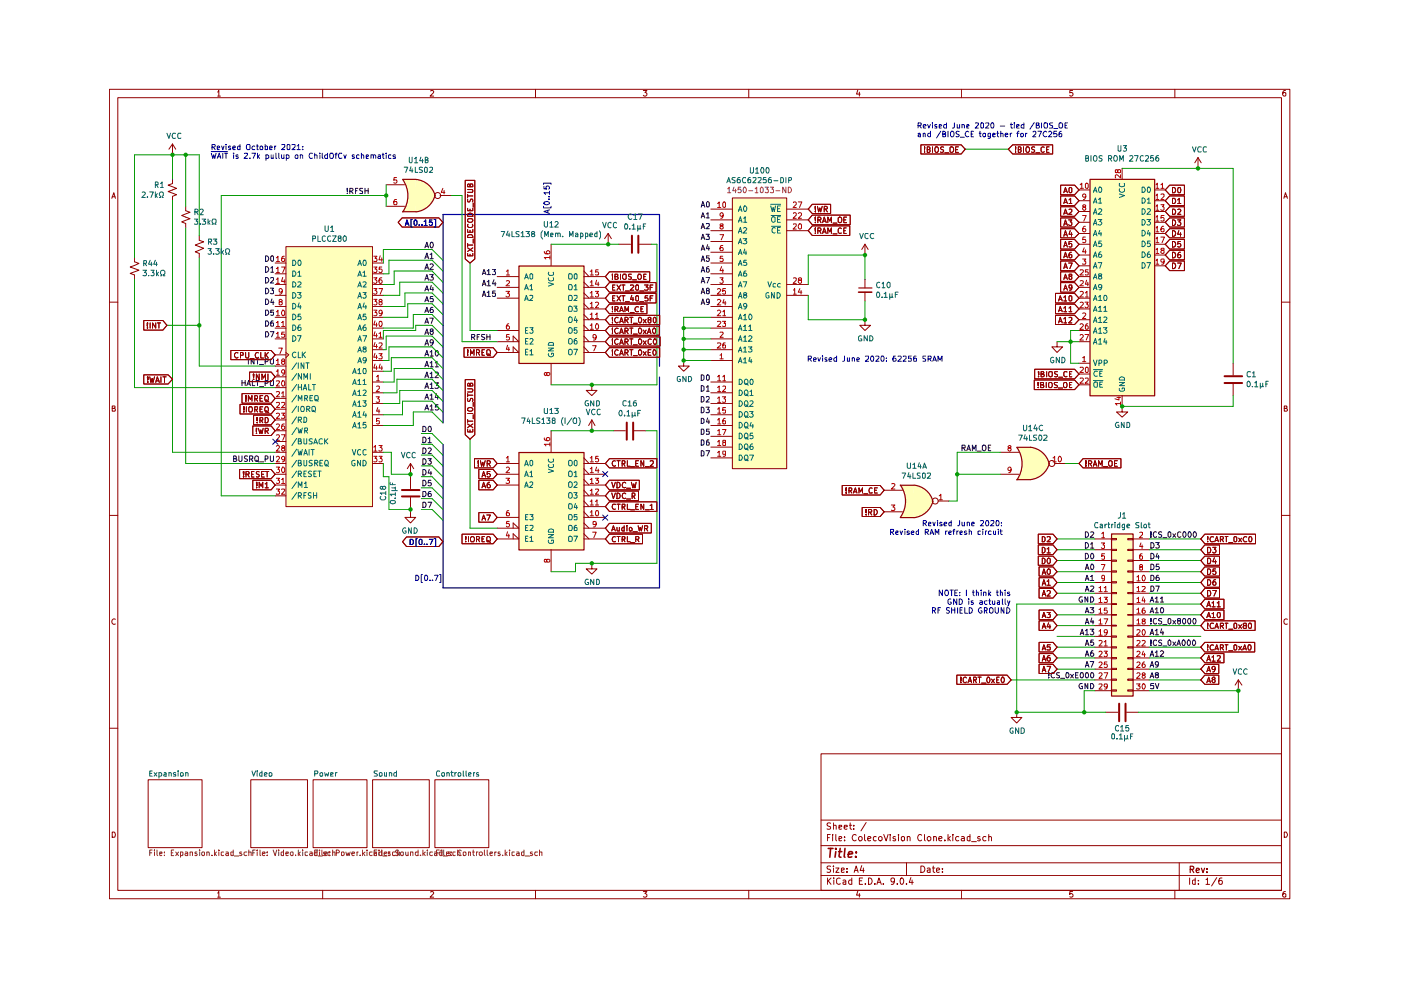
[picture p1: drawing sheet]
<svg xmlns="http://www.w3.org/2000/svg" width="297mm" height="210mm" viewBox="0 0 297 210" stroke-linecap="round" stroke-linejoin="round" font-family="sans-serif">
<g fill="none" stroke="#910000" stroke-width=".21">
<path d="M23.2 18.9h250.3v171.7h-250.3zM46.1 19.5l.3-.3v1.2M68.4 18.9v1.8M91.3 19.3l.4-.1 .2 .3-.7 .9h.7M113.5 18.9v1.8M136.4 19.2h.8l-.5 .4 .4 .1 .1 .4-.3 .3h-.3l-.2-.2M158.7 18.9v1.8M181.9 19.1l-.3 .9h.8M182.2 19.5v.9M203.9 18.9v1.8M227.4 19.2h-.6v.5h.6l.1 .4-.3 .3-.4-.2M249.1 18.9v1.8"/>
<path d="M272.5 19.2l-.4 .1a.82 .82 0 0 0 .1 1.1l.4-.2v-.5l-.4-.1-.3 .3M25 20.7h246.7v168.1h-246.7zM46.1 20.4h.6M23.7 42.1l.4-1.2 .4 1.2M23.8 41.7h.6M272.2 42.1l.3-1.2 .5 1.2M272.3 41.7h.6M23.2 64.1h1.8M271.7 64.1h1.8M23.8 86.6l.6-.1v-.3l-.6-.1v1.1h.6l.1-.4-.3-.2M272.3 86.6l.5-.1v-.4h-.5v1.1h.5l.2-.4-.4-.2M23.2 109.3h1.8"/>
<path d="M271.7 109.3h1.8M24.5 131.3a.55 .55 0 0 0-.8 .5 .55 .55 0 0 0 .8 .5M273 131.3l-.3-.1a.6 .6 0 0 0-.5 .6 .6 .6 0 0 0 .5 .6l.3-.1M23.2 154.4h1.8M174.1 159.8h97.6v29h-97.6zM271.7 154.4h1.8M23.8 176.4h.4l.2 .2 .1 .5-.3 .4h-.4zM174.1 179.3h97.6M174.1 173.9h97.6M175.4 177.6h.5M176 176.9h-.6v1.4M176.1 174.6h-.7a.49 .49 0 0 0 .1 .5 .49 .49 0 0 0 .5 .1v.5h-.7"/>
<path d="M176.5 176.9v.2M176.5 177.3v1M176.7 175.1l.5-.1 .1 .8M176.7 174.5v1.3M177.2 176.9v1.2l.2 .2M177.9 177.9l.6-.2-.2-.4-.4 .1v.8h.5M177.9 175.4l.6-.2-.1-.2h-.5v.7h.5M179 175.4l.7-.2-.1-.2h-.5l-.1 .1 .1 .6h.5M179.1 178.1v.2M179.1 177.4v.2M180.1 175h.5M180.3 174.5v1.2l.3 .1"/>
<path d="M181 175.7v.1M181 175v.1M181.5 177.1a.61 .61 0 0 0-.8 .2 .61 .61 0 0 0 .1 .8l.4 .2 .3-.2M182 177.6l.3-.3h.2l.3 .3v.4l-.3 .3h-.2l-.3-.3zM183.3 176.9v1.2l.3 .2M183.6 174.4l-1.1 1.8M184 177.9l.7-.2-.1-.3-.5-.1-.1 .3v.5l.1 .2 .5-.1M185.8 177.4l-.4-.1-.2 .3 .1 .6h.5M186.3 177.6l.5-.3 .2 .3v.4l-.2 .3-.4-.1-.1-.2zM187.4 176.9l.5 1.4 .4-1.4M188.7 176.9v.2M188.7 177.3v1"/>
<path d="M189.8 177.4l-.2-.1-.3 .3 .3 .3h.2l.1 .2-.2 .2-.4-.1M190.5 176.9v.2M190.5 177.3v1M191.2 177.4l.3-.1 .3 .2-.1 .7h-.5zM192.4 177.5l.1-.2 .4 .1 .1 .9M192.4 177.3v1M195.4 177.1a.61 .61 0 0 0-.8 .2 .61 .61 0 0 0 .1 .8l.3 .2 .4-.2M196 176.9v1.2l.2 .2M196.6 177.6l.2-.3h.3l.3 .3v.4l-.3 .3h-.3l-.2-.3zM198 177.5v-.1a.36 .36 0 0 1 .5 .2v.7M198 177.3v1M199.1 177.9l.6-.2-.1-.4-.5 .1v.7l.2 .2 .3-.1"/>
<path d="M200.3 178.1v.2M201 176.9v1.4M201.1 177.8l.4 .5M201.5 177.3l-.5 .6M202 176.9v.2M202 177.3v1M203.3 177.4l-.4-.1-.3 .3v.4l.3 .3 .4-.1M203.9 177.4h.5l.1 .9M204.5 177.7l-.7 .2 .2 .4 .5-.1M205.7 177.4l-.4-.1-.2 .2v.6l.2 .2 .4-.1M205.7 176.9v1.4M206 178.4h1"/>
<path d="M207.8 177.4l-.4-.1-.1 .3 .1 .3h.4l.1 .2-.2 .2-.4-.1M209 177.4l-.4-.1-.2 .3v.4l.2 .3 .4-.1M209.6 177.5v-.1a.36 .36 0 0 1 .6 .2v.7M209.6 176.9v1.4M272.3 176.4h.4l.2 .3 .1 .4-.3 .4h-.4zM46.1 189.4l.3-.4v1.2M46.1 190.2h.6M68.4 188.8v1.8M91.3 189.1l.4-.1 .2 .4-.7 .8h.7M113.5 188.8v1.8M136.4 189h.8l-.5 .5 .5 .2-.1 .4h-.7M158.7 188.8v1.8"/>
<path d="M174.1 185.6h97.6M174.1 182.9h97.6M175.4 186.2v1.3M175.6 186.7l.6 .8M176.1 183.7h-.7v.5l.6 .2 .1 .3-.2 .3-.6-.1M176.2 186.2l-.8 .7M176.7 183.6v.1M176.7 184v1M176.8 186.2h.1M176.8 186.6v.9M177.2 184h.7l-.7 1h.7M178.1 186.2h-.3l-.4 .3 .1 .8 .3 .2 .3-.2"/>
<path d="M178.4 184.5l.6-.1v-.3h-.6v.8h.6M178.7 186.7l.5-.1 .1 .1v.8M179.3 186.9l-.6 .2v.3h.6M179.6 184.8v.2M179.6 184.1v.2M180.6 186.7l-.4-.1-.3 .2v.5l.3 .2 .4-.1M180.6 186.2v1.3M181.1 185l.4-1.4 .4 1.4M181.2 184.5h.7M181.9 188.9l-.3 .9h.8M182.2 189.5v.7M182.2 186.7h.5"/>
<path d="M182.7 183.5l-.3 1h.8M182.9 186.2h-.7v1.3h.7M183 184v1M183.5 187.3v.2M184.1 186.2a.68 .68 0 0 1 .8 .6 .68 .68 0 0 1-.8 .7zM185.5 187.3v.2M185.9 187.5l.5-1.3 .5 1.3M186 187.1h.7M187.3 187.3v.2M189.7 186.7l-.3 .3-.4-.1v-.7h.6l.1 .7a.59 .59 0 0 1-.7 .6M190.2 187.3v.2M190.9 186.2h.3a.74 .74 0 0 1 .4 .6 .74 .74 0 0 1-.4 .7l-.3-.2-.1-.3z"/>
<path d="M192.2 187.3v.2M192.2 182.9v2.7M193.1 186.1l-.3 1h.8M193.4 186.6v.9M195.2 183.6a.7 .7 0 0 1 .9 .7 .7 .7 0 0 1-.9 .7zM196.6 184.1h.6v.9M197.2 184.4l-.6 .1v.4h.6M197.7 184h.5M197.9 183.6v1.2l.3 .2M198.5 184.5l.7-.1-.1-.4-.5 .1-.1 .7 .3 .2 .3-.1M199.8 184.8v.2M199.8 184.1v.2"/>
<path d="M203.9 188.8v1.8M227.4 189h-.6v.6l.4-.1 .3 .2-.1 .4h-.6M249.1 188.8v1.8M250 182.9v5.9M252.2 186.2v1.3M253.4 186.7l-.3-.1-.3 .1v.6l.3 .2 .3-.1M253.4 186.2v1.3M254.1 187.3v.2M254.1 186.7h.1M255.7 186.5l.3-.3v1.3M255.7 187.5h.8M258 186.1l-1.1 1.7"/>
<path d="M259.1 186.2h-.4a1.08 1.08 0 0 0-.2 1.2h.6l.1-.5-.3-.2h-.2l-.3 .2M272.5 189h-.2a.73 .73 0 0 0-.1 1.2l.4-.1v-.5l-.4-.1-.3 .2"/>
</g>
<path d="M252.3 184.3h.6l.2-.2-.1-.4h-.7v1.3M252.7 184.3l.4 .7M253.6 184.6l.7-.2-.1-.2-.4-.1-.2 .2v.5l.2 .2 .4-.1M254.7 184.1l.4 .9 .3-.9M255.9 184.8v.2M255.9 184.2v.1" fill="none" stroke="#910000" stroke-width=".25"/>
<path d="M175.6 179.9h1M176.1 179.9l-.2 1.9M177.2 179.9v.2M178.1 179.9l-.2 1.6 .4 .3M179.2 179.9l-.2 1.6 .2 .3M177.2 180.6l-.2 1.2M177.8 180.6h.7M179.8 181.2l1-.2-.1-.3h-.7l-.2 .8 .2 .3 .6-.1M181.4 181.6v.2M181.5 180.7v.1" fill="none" stroke="#910000" stroke-width=".34"/>
<g fill="#fff">
<path d="M31.4 165.3h11.4v14.4h-11.4z"/>
<path d="M53.2 165.3h12v14.4h-12z"/>
<path d="M66.4 165.3h11.4v14.4h-11.4z"/>
<path d="M79 165.3h12v14.4h-12z"/>
<path d="M92.2 165.3h11.4v14.4h-11.4z"/>
</g>
<g fill="#ffb">
<path d="M155.3 42h11.5v57.4h-11.5z"/>
<path d="M193.2 105l4.6 1.3a4.7 4.7 0 0 1-4 3.4z"/>
<path d="M193.8 102.8a4.6 4.6 0 0 1 4 3.4l-4.5 1.2z"/>
<path d="M190.8 102.8h2.9v6.9h-2.9a5.9 5.9 0 0 0 0-6.9z"/>
<path d="M217.9 97l4.5 1.2a4.7 4.7 0 0 1-3.9 3.4z"/>
<path d="M218.4 94.8a4.6 4.6 0 0 1 4 3.4l-4.5 1.2z"/>
<path d="M215.6 94.8h2.8v6.9h-2.8a6.3 6.3 0 0 0 0-6.9z"/>
<path d="M235.6 113.2h4.6v34.3h-4.6z"/>
<path d="M231.1 38h13.7v45.9h-13.7z"/>
<path d="M87.6 40.2l4.6 1.2a4.7 4.7 0 0 1-4 3.5z"/>
<path d="M88.2 38a4.7 4.7 0 0 1 4 3.5l-4.5 1.1z"/>
<path d="M85.3 38h2.8v6.8h-2.8a6.3 6.3 0 0 0 0-6.8z"/>
<path d="M110 95.9h13.8v20.7h-13.8z"/>
<path d="M110 56.4h13.8v20.6h-13.8z"/>
<path d="M60.6 52.3h18.4v55.1h-18.4z"/>
</g>
<g fill="none" stroke="#910000" stroke-width=".21">
<path d="M36.6 38v.9l-1 .4 1.8 .6-1.8 .7 1.8 .7-.8 .3v1M36.6 30.5v2.3M36.6 30.5l-.8 1.1M36.6 30.5l.7 1.1M81.9 39.2h3.9M98.6 38.2h2.1v16.7l-1 .9-1.1-.9zM99.7 39.3v-.3h.5v.2v.4h-1.1v-.5h.5l.1 .5M195.2 30.7h8.6l.8 .9-.8 1.1h-8.6zM196 32.1v.2M196 31.1v.7M196.6 31.7l.5-.1v-.4l-.5-.1v1.2h.4l.2-.2v-.3l-.3-.1M197.7 31.1v1.2"/>
<path d="M198.5 31.1h.2a.65 .65 0 0 1 .3 .7 .65 .65 0 0 1-.5 .5 .78 .78 0 0 1 0-1.2zM200.1 31.2l-.5-.1-.2 .3 .2 .3 .4 .1v.4h-.6M200.3 32.4h.9M201.5 31.2l.2-.1a.6 .6 0 0 1 .5 .6 .6 .6 0 0 1-.5 .6l-.3-.2zM202.6 31.7h.4M203.2 31.1h-.6v1.2h.6M214.7 30.7h8.5v2h-8.5l-.9-1.1zM215.3 32.1v.2M215.3 31.1v.7M215.9 31.7l.5-.1v-.4l-.5-.1v1.2h.4l.2-.2v-.3l-.3-.1M217 31.1v1.2M217.8 31.1h.2a.65 .65 0 0 1 .3 .7 .65 .65 0 0 1-.5 .5 .78 .78 0 0 1 0-1.2z"/>
<path d="M219.4 31.2h-.6l-.1 .3 .6 .3 .1 .3-.3 .2-.4-.1M219.6 32.4h.9M221.4 31.2l-.3-.1-.4 .3 .1 .7 .3 .2 .3-.2M221.9 31.7h.3M222.4 31.1h-.5v1.2h.5M224.9 39.3h2.9l1 1-1 1h-2.9zM226.7 39.9l.1-.1 .4 .1v.8l-.1 .2-.4-.2zM237.9 35.7v2.3M248 39.3h3.1v2h-3.1l-.9-1zM248.6 39.8h.4l.2 .1 .1 .5-.3 .5h-.4zM249.8 39.8h.1a.6 .6 0 0 1 .5 .4 .6 .6 0 0 1-.2 .7l-.4-.1zM254 33.4l-.7 1.1"/>
<path d="M254 33.4l.7 1.1M254 33.4v2.3M28.5 54.7v.8l1 .4-1.9 .7 1.9 .7-1.9 .7 .9 .3v.9M39.4 43.7v1l.9 .3-1.8 .7 1.8 .7-1.8 .6 .9 .4v.9M42.2 50v.9l1 .4-1.8 .7 1.8 .6-1.8 .8 .8 .3v1M58.3 55.8h2.3M58.3 58.1h2.3M60.6 52.3h18.4v55.1h-18.4zM79 55.8h2.3M79 58.1h2.3M81.9 43.7h3.9M85.3 46.2h7.7l.9 .9-.9 1h-7.7l-.9-1z"/>
<path d="M93.3 41.5h2.4M99.1 53.7v.5h1.1v-.5M99.1 49.9l.3-.1h.6l.2 .5h-1.1zM99.1 48.7v.5h1.1v-.5M99.1 46.5l.2-.1h.8l.1 .4-.3 .3h-.4l-.4-.1zM99.1 45.4a.61 .61 0 0 1 .8-.2 .61 .61 0 0 1 .3 .7h-1.1zM99.1 44.2v.5h1.1v-.5M99.1 42.2l.1 .6h.4l.1-.5 .5-.1v.6M99.1 40.2h1.1v.2v.4h-1.1M99.1 52.5l1.1 .8M99.1 41.2v.7M99.1 51.6v.7"/>
<path d="M99.1 52h1.1M99.1 41.5h1.1M99.2 47.6l-.1 .5 .3 .1h.6l.2-.3v-.3M99.7 44.3v.4M99.7 48.8v.4M99.7 53.9v.3M100.2 52.5l-1.1 .8M100.3 43.1v.8M100.3 50.7v.8M105.4 58.6h4.6M116.8 51.8v4.6M123.8 58.6h4.6"/>
<path d="M123.8 57.5l1.1 1.1M123.8 59.8l1.1 1.1M128.9 49.5l-.7 1.1M128.9 49.5l.7 1.1M128.9 49.5v2.3M129.2 57.6h8.6v2.1h-8.6l-.8-1.1zM129.2 59.9h9.9v2h-9.9l-.8-1zM129.9 59.2h.1M129.9 58.1v.7M130.4 58.6h.6v-.4l-.6-.1v1.1l.7-.1-.3-.5M131.2 51.8h2.5M131.6 58.1v1.1"/>
<path d="M132.2 58.1h.5l.1 .2v.8l-.3 .1h-.3l-.2-.3zM133.9 58.1l-.6 .1v.4l.5 .1 .1 .5h-.6M134.1 59.3h.9M135.4 58.1h.4a.73 .73 0 0 1-.1 1.1h-.2a.73 .73 0 0 1-.1-1.1zM135.6 51.8h2.5M136.5 58.6h.3M137 58.1h-.5v1.1h.5M150.7 44.3h4.6M150.7 46.6h4.6M150.7 48.9h4.6M150.7 51.2h4.6M150.7 53.5h4.6"/>
<path d="M150.7 55.8h4.6M150.7 58.1h4.6M155.3 42h11.5v57.4h-11.5zM166.8 44.3h4.6M166.8 46.6h4.6M166.8 48.9h4.6M172.2 43.3h3.9v2h-3.9l-.8-1zM172.2 45.6h8.1v2h-8.1l-.8-1zM172.2 47.9h8v2h-8l-.8-1zM172.9 44.8v.1M172.9 43.7v.8M172.9 47.1v.1"/>
<path d="M172.9 46v.8M172.9 49.4v.1M172.9 48.3v.8M173.3 43.7l.3 1.2 .2-.8 .2 .8 .3-1.2M173.4 46.6h.6v-.5l-.6-.1v1.2M173.4 48.9h.6v-.5l-.6-.1v1.2M173.7 46.6l.4 .6M173.7 48.9l.4 .6M174.4 47.2l.4-1.2 .4 1.2M174.4 49.5l.4-1.2 .4 1.2M174.5 46.9h.6M174.5 49.2h.6"/>
<path d="M174.8 44.3h.5l.1-.1-.1-.4-.5-.1v1.2M175 44.3l.4 .6M175.5 47.2v-1.2l.4 .9 .4-.9v1.2M175.5 49.5v-1.2l.4 .9 .4-.9v1.2M176.6 47.3h.9M176.6 49.6h.9M177.7 46.2l.3-.2a.6 .6 0 0 1 .5 .6 .6 .6 0 0 1-.5 .6l-.3-.2zM178.4 48.5l-.3-.2-.4 .4v.5l.4 .3 .3-.1M178.9 46.6h.4M178.9 48.9h.3M179.4 48.3h-.5v1.2h.5M179.5 46h-.6v1.2h.6"/>
<path d="M183.4 51.8v2.3M183.4 59.2v1.8M183.4 51.8l-.7 1.1M183.4 51.8l.7 1.1M224.9 59.9h2.9l1 1-1 1h-2.9zM224.9 57.6h2.9l1 1-1 1.1h-2.9zM224.9 55.3h2.9l1 1.1-1 1h-2.9zM224.9 41.5h2.9l1 1.1-1 1h-2.9zM224.9 43.8h2.9l1 1-1 1.1h-2.9zM224.9 50.8h2.9l1 1-1 1h-2.9zM224.9 48.5h2.9l1 1-1 .9h-2.9zM224.9 46.2h2.9l1 .9-1 1h-2.9z"/>
<path d="M224.9 53.1h2.9l1 1-1 1h-2.9zM225.6 40.9l.3-1.1 .4 1.1M225.6 59.2l.3-1.1 .4 1.1M225.6 57l.3-1.2 .4 1.2M225.6 43.2l.3-1.1 .4 1.1M225.6 45.4l.3-1.1 .4 1.1M225.6 52.4l.3-1.2 .4 1.2M225.6 50.1l.3-1.2 .4 1.2M225.6 47.8l.3-1.2 .4 1.2M225.6 54.7l.3-1.2 .4 1.2M225.6 40.5h.5M225.6 58.9h.5"/>
<path d="M225.6 56.6h.5M225.6 42.9h.5M225.6 45.2h.5M225.6 52h.5M225.6 49.8h.5M225.6 47.5h.5M225.6 54.3h.5M226.6 55.8h.7l-.5 1.2M226.6 46.6h.6l-.3 .4 .3 .2v.4l-.1 .2h-.4l-.1-.2M226.7 42.4l.3-.3v1.1M226.7 44.4h.5v.4l-.6 .6h.6M226.7 43.2h.5"/>
<path d="M226.8 58.6l-.1-.1v-.3l.5-.1v.4l-.5 .2v.5h.1h.4v-.5l-.1-.1M226.9 48.9l-.2 .8h.6M227.2 53.5l-.4 .1-.1 .2v.8h.5v-.6h-.5v.2M227.2 49.3v.8M227.2 51.2h-.5v.6l.1-.2 .4 .2v.5h-.5M228.8 40.3h2.3M228.8 42.6h2.3M228.8 44.8h2.3M228.8 47.1h2.3M228.8 49.5h2.3M228.8 51.8h2.3M228.8 54.1h2.3"/>
<path d="M228.8 56.4h2.3M228.8 58.6h2.3M244.8 40.3h2.3M244.8 42.6h2.3M244.8 44.8h2.3M244.8 47.1h2.3M244.8 49.5h2.3M244.8 51.8h2.3M244.8 54.1h2.3M244.8 56.4h2.3M248 41.5h3.1v2.1h-3.1l-.9-1zM248 48.5h3.1v1.9h-3.1l-.9-.9z"/>
<path d="M248 50.8h3.1v2h-3.1l-.9-1zM248 55.3h3.1v2.1h-3.1l-.9-1zM248 53.1h3.1v2h-3.1l-.9-1zM248 46.2h3.1v1.9h-3.1l-.9-1zM248 43.8h3.1v2.1h-3.1l-.9-1.1zM248.6 42.1h.4l.2 .1 .1 .5-.3 .5h-.4zM248.6 48.9a.6 .6 0 0 1 .7 .6 .6 .6 0 0 1-.7 .6zM248.6 51.2a.6 .6 0 0 1 .7 .6 .6 .6 0 0 1-.7 .6zM248.6 55.8a.6 .6 0 0 1 .7 .6 .6 .6 0 0 1-.7 .6zM248.6 53.5a.6 .6 0 0 1 .7 .6 .6 .6 0 0 1-.7 .6zM248.6 46.6a.6 .6 0 0 1 .7 .6 .6 .6 0 0 1-.7 .6zM248.6 44.3a.6 .6 0 0 1 .6 .4 .6 .6 0 0 1-.2 .7h-.4z"/>
<path d="M249.7 42.4l.3-.3v1.1M249.7 55.8h.7l-.5 1.2M249.7 46.6h.7l-.5 .4 .5 .3-.1 .4-.5 .1-.1-.2M249.7 44.4l.4-.1 .3 .3-.7 .8h.7M249.7 43.2h.7M249.9 48.9l-.2 .8h.7M250.3 51.2h-.5l-.1 .6 .2-.2 .4 .1v.6h-.6M250.3 53.5h-.3a.73 .73 0 0 0-.1 1.2l.4-.1 .1-.4-.1-.2h-.5l-.1 .2M250.3 49.3v.8M30.5 68h4l.9 1-.9 1h-4zM30.5 79.5h5.1l1 .9-1 1h-5.1zM31.2 69.5v.1"/>
<path d="M31.2 68.5v.6M31.3 79.9v.7M31.7 79.9l.3 1.2 .3-.9 .1 .9 .4-1.2M31.8 68.5v1.1M33 68.5v1.1l-.7-1.1v1.1M33.4 68.5h.6M33.7 68.5v1.1M34.1 79.9v1.2M34.5 79.9h.7M34.9 79.9v1.2M48.9 74.3h8.6l.8 .9-.8 1.1h-8.6zM50.5 74.8h-.5l-.3 .4 .3 .6 .2 .1 .3-.2"/>
<path d="M51 75.3h.5l.1-.5-.6-.1v1.2M52.1 74.7v1l.2 .2 .4-.2v-1M52.9 78.9h4.6l.8 1-.8 1h-4.6zM53 76h.8M53.8 79.3v.8M54.8 74.8l-.2-.1a.56 .56 0 0 0-.5 .7 .56 .56 0 0 0 .7 .4v-.1M54.9 79.3v1.2l-.5-1.2v1.2M55.3 74.7v1.2h.6M56.2 74.7v1.2M56.4 75.2l.5 .7M56.8 79.3v1.2M56.9 74.7l-.7 .7"/>
<path d="M58.3 60.3h2.3M58.3 62.6h2.3M58.3 65h2.3M58.3 67.3h2.3M58.3 69.6h2.3M58.3 71.9h2.3M58.3 75.2h2.3M58.3 77.6h2.3M58.3 79.9h2.3M60.6 74.7l.6 .5-.6 .6M79 60.3h2.3M79 62.6h2.3"/>
<path d="M79 65h2.3M79 67.3h2.3M79 69.6h2.3M79 71.9h2.3M79 74.1h2.3M79 76.4h2.3M79 78.7h2.3M98.4 73.7h6.2l.8 1-.8 1h-6.2zM99.1 75.2v.1M99.1 74.1v.8M99.7 75.3v-1.2l.4 .9 .4-.9v1.2M101 74.7h.6v-.5l-.6-.1v1.2"/>
<path d="M101.3 74.7l.4 .6M102.2 74.7h.3M102.7 74.1h-.5v1.2h.5M103.2 74.3l.3-.2a.6 .6 0 0 1 .5 .6 .6 .6 0 0 1-.5 .6l-.3-.1zM103.4 75.1h.2l.4 .3M105.4 60.9h4.6M105.4 63.2h4.6M105.4 70.1h4.6M105.4 72.4h4.6l-1.2-1.1v1.1M105.4 74.7h4.6l-1.2-1.2v1.2M116.8 77v4.6M123.8 60.9h4.6"/>
<path d="M123.8 63.2h4.6M123.8 65.5h4.6M123.8 67.8h4.6M123.8 70.1h4.6M123.8 72.4h4.6M123.8 74.7h4.6M123.8 62.1l1.1 1.1M123.8 64.4l1.1 1.1M123.8 66.7l1.1 1.1M123.8 69l1.1 1.1M123.8 71.3l1.1 1.1M123.8 73.5l1.1 1.2"/>
<path d="M129.2 62.2h9.9v2h-9.9l-.8-1zM129.2 71.4h10.8v2h-10.8l-.8-1zM129.2 64.5h8v2h-8l-.8-1zM129.2 66.9h10.7v1.9h-10.7l-.8-1zM129.2 73.7h10.7v2h-10.7l-.8-1zM129.2 69.1h10.6v2h-10.6l-.8-1zM129.9 72.9v.1M129.9 71.9v.7M129.9 66v.1M129.9 65v.7M129.9 68.3v.2M129.9 67.3v.7"/>
<path d="M129.9 75.2v.1M129.9 74.1v.8M129.9 70.6v.2M129.9 69.6v.6M129.9 60.9h.3M129.9 63.2h.3M130.4 60.4h-.5v1.1h.5M130.4 62.7h-.5v1.1h.5M130.4 65.6l.6-.1 .1-.3-.7-.2v1.1M130.6 65.6l.5 .5M130.8 60.4l.8 1.1M130.8 62.7l.8 1.1"/>
<path d="M131.1 71.9a.54 .54 0 0 0-.8 .5 .54 .54 0 0 0 .7 .6l.1-.1M131.1 67.4h-.5l-.3 .4 .3 .6 .2 .1 .3-.2M131.1 74.3l-.4-.2-.4 .5 .3 .6h.5M131.1 69.7h-.5l-.3 .4 .3 .6 .2 .1 .3-.2M131.4 73l.3-1.1 .5 1.1M131.4 66.1l.3-1.1 .5 1.1M131.4 68.5l.3-1.2 .5 1.2M131.4 75.3l.3-1.2 .5 1.2M131.4 70.8l.3-1.2 .5 1.2M131.5 65.8h.5M131.5 68.1h.5M131.5 72.7h.5"/>
<path d="M131.5 75h.5M131.5 70.4h.5M131.6 60.4l-.8 1.1M131.6 62.7l-.8 1.1M131.8 60.4h.7M131.8 62.7h.7M132.2 60.4v1.1M132.2 62.7v1.1M132.5 72.4h.6v-.5h-.6v1.1M132.5 66.1v-1.1l.4 .8 .4-.8v1.1M132.5 67.9l.6-.1v-.4l-.6-.1v1.2M132.5 74.7h.6v-.5l-.6-.1v1.2"/>
<path d="M132.5 70.2h.6v-.5l-.6-.1v1.2M132.6 61.7h.8M132.6 64h.8M132.8 72.4l.4 .6M132.8 67.9l.4 .6M132.8 74.7l.4 .6M132.8 70.2l.4 .6M133.5 67.3h.7M133.5 69.6h.7M133.5 71.9h.7M133.5 74.1h.7M133.6 66.3h.9"/>
<path d="M133.7 60.5l.5-.1 .2 .4-.8 .7h.8M133.9 67.3v1.2M133.9 69.6v1.2M133.9 71.9v1.1M133.9 74.1v1.2M133.9 62.6l-.2 .9h.7M134.2 63v.8M134.3 73.1h.8M134.3 68.6h.8M134.3 75.4h.8M134.3 70.8h.8M134.8 60.6l.2-.2h.3v1.1h-.3l-.2-.1z"/>
<path d="M134.8 62.9l.2-.2h.3v1.1h-.3l-.2-.2zM135.4 65.1h-.5l-.3 .4 .3 .6 .5-.1M135.5 71.9h.1a.62 .62 0 0 1 .5 .5 .62 .62 0 0 1-.5 .6l-.2-.2zM135.5 67.4l.1-.1a.62 .62 0 0 1 .5 .6 .62 .62 0 0 1-.5 .6l-.2-.3zM135.5 69.7l.1-.1a.62 .62 0 0 1 .5 .6 .62 .62 0 0 1-.5 .6l-.2-.3zM135.6 74.1a.62 .62 0 0 1 .5 .6 .62 .62 0 0 1-.5 .6l-.2-.2v-.7zM135.6 61.7h.9M135.6 64h.9M135.9 65.5h.3M136.4 65h-.5v1.1h.5M136.4 72.3l.6 .7M136.4 67.7l.6 .8"/>
<path d="M136.4 74.6l.6 .7M136.4 70l.6 .8M136.7 60.4h.7l-.4 .4 .4 .2v.4l-.2 .1-.5-.1M137 72.3l-.6 .7M137 67.7l-.6 .8M137 74.6l-.6 .7M137 70l-.6 .8M137.2 70.8l.5-1.2 .3 1.2M137.3 62.7h-.5l-.1 .5h.6l.1 .4-.2 .2-.5-.1M137.4 74.7h.4M137.4 70.4h.5M137.6 67.8l-.2-.1v-.3h.6v.3l-.6 .2v.4l.2 .2 .4-.2v-.4l-.2-.1"/>
<path d="M137.8 60.9h.5M137.8 63.2h.5M138 74.1h-.6v1.2h.6M138.1 71.9h-.3l-.4 .2v.7l.4 .2 .3-.1M138.4 60.4h-.6v1.1M138.4 62.7h-.6v1.1M138.5 69.7l.2-.1a.67 .67 0 0 1 0 1.2l-.2-.2a.69 .69 0 0 1 0-.9zM138.6 67.4l.3-.1 .2 .2v.7l-.2 .3-.4-.3zM138.7 74.1a.62 .62 0 0 1 .4 .6 .62 .62 0 0 1-.4 .6 .78 .78 0 0 1 0-1.2zM138.8 71.9h.1a.69 .69 0 0 1-.1 1.1l-.2-.2a.73 .73 0 0 1 .2-.9zM144.9 76.4v1.2h1.2l-1.2 1.1-1.1-1.1h1.1M150.7 60.3h4.6"/>
<path d="M150.7 62.6h4.6M150.7 65h4.6M150.7 67.3h4.6M150.7 69.6h4.6M150.7 71.9h4.6M150.7 74.1h4.6M150.7 76.4h4.6M166.8 60.3h4.6M166.8 62.6h4.6M183.4 67.8v1.2h1.2l-1.2 1.1-1.1-1.1h1.1M183.4 61.9v1.9M219.4 78.3h8.4l1 1-1 1h-8.4z"/>
<path d="M220.2 79.8v.1M220.2 78.8v.7M220.7 79.3l.5-.1v-.4h-.5v1.1h.4l.3-.3-.3-.3M221.9 78.8v1.1M222.4 78.9h.7v.8l-.3 .2-.3-.1-.2-.2zM223.8 64.5h4l1 1-1 1h-4zM223.8 62.2h4l1 1-1 1h-4zM223.8 66.9h4l1 .9-1 1h-4zM224.1 72.4v1.1h1.2l-1.2 1.2-1.1-1.2h1.1M224.2 78.8l-.6 .1v.3l.5 .2 .1 .4h-.6M224.5 66.1l.3-1.1 .4 1.1M224.5 63.8l.3-1.1 .4 1.1"/>
<path d="M224.5 68.5l.3-1.2 .4 1.2M224.5 80h.8M224.5 65.8h.6M224.5 63.5h.6M224.5 68.1h.6M225.6 61.5l.3-1.1 .4 1.1M225.6 65.3l.3-.3v1.1M225.6 63l.3-.3v1.1M225.6 67.6l.3-.3v1.2M225.6 66.1h.5M225.6 63.8h.5M225.6 68.5h.5"/>
<path d="M225.6 61.2h.5M226.2 78.9l-.5-.1-.1 .3v.5l.3 .3 .3-.1M226.7 65.3l.3-.3v1.1M226.7 62.9l.1-.2 .4 .2v.7l-.1 .2-.4-.2zM226.7 67.4h.5v.4l-.6 .7h.6M226.7 66.1h.5M226.7 79.3h.4M227.2 60.8l-.1 .3-.4-.1v-.5h.5v.8l-.1 .2h-.4M227.2 78.8h-.5v1.1h.5M228.8 60.9h2.3M228.8 63.2h2.3M228.8 65.5h2.3"/>
<path d="M228.8 67.8h2.3M228.8 70.1h2.3M228.8 72.4h2.3M228.8 77h2.3M228.8 79.3h2.3M261.5 77v2.6M31.3 80.9v.2M33 81.1l.4-1.2 .4 1.2M33.1 80.7h.6M50.8 99.5h6.7l.8 1.1-.8 .9h-6.7zM50.9 85.7h6.6l.8 1.1-.8 1h-6.6zM51.3 83.5h6.2l.8 1-.8 1h-6.2z"/>
<path d="M51.6 100v.7M51.7 87.3h.1M51.7 86.2v.7M52.2 85v.1M52.2 83.9v.7M52.2 86.2v1.1M52.7 85.1v-1.2l.4 .8 .3-.8v1.2M52.7 86.4l.2-.2h.4l.2 .4-.2 .7h-.4l-.2-.1zM53.6 90.3h3.9l.8 1-.8 1h-3.9zM53.8 80.4v.1M53.8 88h3.7l.8 1-.8 1.1h-3.7zM53.8 100h-.5v1.1h.5"/>
<path d="M54 86.8h.4l.2-.1v-.4l-.6-.1v1.1M54 84.6h.4l.2-.2v-.4l-.2-.1h-.4v1.2M54.3 86.8l.3 .5M54.3 84.6l.3 .5M54.4 91.8v.1M54.4 90.8v.7M54.5 89.5v.1M54.5 88.5v.7M54.8 90.8l.3 1.1 .2-.7 .2 .7 .3-1.1M55.1 89.1l.6-.1v-.4l-.6-.1v1.1M55.1 86.8h.4M55.1 84.5h.4"/>
<path d="M55.4 89.1l.3 .5M55.5 80.5v-1.2l.4 .9 .4-.9v1.2M55.7 86.2h-.6v1.1h.6M55.7 83.9h-.6v1.2h.6M56 100h-.5v1.1h.5M56.2 84l.4-.1a.78 .78 0 0 1 0 1.2h-.2a.74 .74 0 0 1-.2-1.1zM56.2 88.5h.4l.2 .2 .1 .4-.3 .5h-.4zM56.2 91.4l.6-.1v-.5h-.6v1.1M56.3 87.1l.7 .3M56.3 86.2h.4l.2 .4-.2 .7h-.3a.73 .73 0 0 1-.1-1.1zM56.3 84.8h.3l.4 .3M56.3 100h.7"/>
<path d="M56.5 91.4l.4 .5M56.6 100v1.1M58.3 98.3h2.3M58.3 95.9h2.3M58.3 91.3h2.3M58.3 86.8h2.3M58.3 84.5h2.3M58.3 82.2h2.3M58.3 89h2.3M58.3 93.6h2.3M79 81h2.3M79 83.3h2.3"/>
<path d="M79 85.6h2.3M79 87.9h2.3M79 90.2h2.3M79 98.3h2.3M79 95.9h2.3M87 98.3l.7 1.1M87 98.3l-.6 1.1M87 98.3v2.3M98.6 80.5h2.1v11.7l-1 .9-1.1-.9zM99.1 91v.6h1.1v-.6M99.1 86.6a.73 .73 0 0 1 1.1 .1v.2a.73 .73 0 0 1-1.1 .1zM99.1 84.5v.5l.2 .1h.3l.2-.6h.4v.6"/>
<path d="M99.1 82.4h1l.1 .2-.1 .5h-1M99.1 83.5v.6M99.1 89v.5M99.1 89.9l1.1 .7M99.1 89.3h1.1M99.1 87.7h1.1M99.1 83.8h1.1M99.7 81.5v-.2h.5v.1v.4h-1.1v-.4l.2-.1h.3l.1 .5M99.7 91.2v.4M100.2 89.9l-1.1 .7M100.3 85.3v.9M100.3 87.9v.9"/>
<path d="M100.6 97.3h4l.8 1-.8 .9h-4zM101.4 98.7v.2M101.4 97.7v.7M101.5 99.5h3.1l.8 1.1-.8 .9h-3.1zM101.9 97.7l.2 1.2 .3-.9 .1 .9 .4-1.2M103.3 98.3h.5l.2-.2-.1-.3-.6-.1v1.2M103.5 98.3l.5 .6M103.9 100h-.6v.6l.4-.2 .3 .2v.3l-.3 .2-.4-.1M105.4 98.3h4.6M116.8 91.3v4.6M123.8 98.3h4.6M123.8 97.1l1.1 1.2"/>
<path d="M123.8 99.4l1.1 1.2M125.5 81.6v1.2h1.1l-1.1 1.1-1.2-1.1h1.2M125.5 89l-.7 1.2M125.5 89l.7 1.2M125.5 89v2.3M129.2 97.3h10.1v1.9h-10.1l-.8-.9zM130 91.3h2.6M130.5 97.8l-.2-.1a.6 .6 0 0 0-.5 .6 .6 .6 0 0 0 .5 .6l.2-.2M130.8 97.7h.7M131.1 97.7v1.2M131.9 98.3h.5l.1-.5-.6-.1v1.2M132.2 98.3l.3 .6"/>
<path d="M133 97.7v1.2h.6M133.7 98.9h.8M134.5 91.3h2.4M134.8 98.3h.4M135.4 97.7h-.6v1.2h.6M136.5 97.7v1.2l-.6-1.2v1.2M136.8 98.9h.9M137.8 97.8h.7v.4l-.7 .7h.7M150.7 81h4.6M150.7 83.3h4.6M150.7 85.6h4.6M150.7 87.9h4.6"/>
<path d="M150.7 90.2h4.6M150.7 92.5h4.6M150.7 94.8h4.6M150.7 97.1h4.6M212.1 95.9h3.9M219.3 80.6h8.5l1 1-1 1h-8.5zM220.1 82.1v.1M220.1 81.1v.7M220.6 81.6l.6-.1v-.3l-.6-.1v1.1h.6l.1-.4-.2-.2M221.8 81.1v1.1M222.3 81.3l.2-.2h.4l.2 .3-.2 .8h-.4l-.2-.2zM223.6 98.3h2.3"/>
<path d="M224.2 81.1h-.6v.4l.4 .2 .2 .3-.2 .2h-.5M224.4 82.3h.9M225.6 81.1h.5l.1 .3-.1 .8h-.5l-.1-.4zM226.7 81.6h.4M227.2 81.1h-.5v1.1h.5M228.8 81.6h2.3M229.6 97.3h8.1v1.9h-8.1l-.8-.9zM230.2 98.7v.2M230.2 97.7v.7M230.8 98.3h.5l.2-.2-.1-.3-.6-.1v1.2M231.1 98.3l.4 .6M231.8 98.9l.4-1.2 .4 1.2"/>
<path d="M231.9 98.5h.5M232.9 98.9v-1.2l.4 .8 .4-.8v1.2M233.9 98.9h1M235.3 97.7l.5 .1v.9l-.5 .2a.78 .78 0 0 1 0-1.2zM236.3 98.3h.4M236.9 97.7h-.6v1.2h.6M237.9 83.9v3.4h1.2l-1.2 1.1-1.2-1.1h1.2M261.5 81.3v2.6M51.6 101v.1M52.2 100.6h.5v-.6h-.5v1.1M52.5 100.6l.3 .5M53.3 100.6h.4"/>
<path d="M53.6 101.8h3.9l.8 1-.8 1.1h-3.9zM54.4 103.3v.1M54.4 102.2v.8M54.9 100h-.4l-.1 .1v.3l.5 .3-.1 .4h-.4M54.9 103.4v-1.2l.5 .9 .3-.9v1.2M55.5 100.6h.4M56.2 102.6l.4-.4v1.2M56.2 103.4h.7M58.3 100.6h2.3M58.3 102.8h2.3M58.3 105.1h2.3M86.2 113.8h6.8l.9 1.1-.9 1h-6.8l-.9-1z"/>
<path d="M87 108.5v1.2h-1.1l1.1 1.2 1.1-1.2h-1.1M87 101.1v2.5M87 105.5v2.5M98 113.3h6.6l.8 1-.8 1h-6.6zM98.7 114.8v.1M98.7 113.8v.6M99.3 113.8v1.1M99.8 113.9l.3-.1 .4 .1 .1 .6-.2 .4h-.5l-.2-.4zM101 114.4l.6-.1 .1-.4-.7-.1v1.1M101.3 114.4l.4 .5M101.5 101.8h3.1l.8 1-.8 1.1h-3.1zM101.5 108.7h3.1l.8 1-.8 1h-3.1z"/>
<path d="M102.2 103.4l.3-1.2 .5 1.2M102.2 110.3l.3-1.1 .5 1.1M102.2 101.1l.3-1.1 .5 1.1M102.2 114.3h.3M102.3 103.1h.6M102.3 110h.6M102.3 100.8h.6M102.7 113.8h-.5v1.1h.5M103.2 109.2h.8l-.5 1.1M103.2 113.9l.3-.1 .4 .1 .1 .6-.2 .4h-.5zM103.4 114.6l.6 .4M103.8 102.2l-.3 .1-.2 .3v.7h.6l.1-.4-.3-.2h-.2l-.2 .2"/>
<path d="M105.4 100.6h4.6M105.4 114.3h4.6l-1.2-1.1v1.1M105.4 102.8h4.6M105.4 109.7h4.6M105.4 112h4.6l-1.2-1.1v1.1M116.8 116.6v4.6M123.8 100.6h4.6M123.8 114.3h4.6M123.8 107.4h4.6M123.8 102.8h4.6M123.8 109.7h4.6M123.8 112h4.6"/>
<path d="M123.8 101.7l1.1 1.1M123.8 105.1h4.6M123.8 103.9l1.1 1.2M123.8 106.2l1.1 1.2M123.8 108.5l1.1 1.2M123.8 110.9l1.1 1.1M123.8 113.2l1.1 1.1M125.5 119.4v1.2h1.1l-1.1 1.1-1.2-1.1h1.2M129.2 113.3h7v2h-7l-.8-1zM129.2 106.4h10.1v2h-10.1l-.8-1zM129.2 101.8h6.4v2.1h-6.4l-.8-1.1zM129.2 111h8.9v2h-8.9l-.8-1z"/>
<path d="M129.2 104.1h6.2v2h-6.2l-.8-1zM129.7 102.2l.3 1.2 .5-1.2M129.7 112.6l.3-1.1 .5 1.1M129.7 104.5l.3 1.2 .5-1.2M129.8 112.2h.5M130.5 113.8h-.2a.61 .61 0 0 0-.5 .4 .61 .61 0 0 0 .2 .7l.5-.1M130.5 107l-.5-.1a.56 .56 0 0 0-.2 .7 .56 .56 0 0 0 .7 .3M130.8 102.2l.6 .2 .1 .4-.1 .5-.3 .1h-.3zM130.8 111.8l.1 .8 .4-.1M130.8 104.5l.6 .2 .1 .3-.1 .6-.3 .1h-.3zM130.8 113.8h.7M130.8 106.9h.7"/>
<path d="M131.1 106.9v1.1M131.1 113.8v1.1M131.3 111.8v.8M131.9 114.4l.6-.1v-.5h-.6v1.1M131.9 107.5h.4l.2-.2v-.3l-.6-.1v1.1M132.2 114.4l.3 .5M132.2 107.5l.3 .5M132.3 111.5v1.1h-.4v-.7h.4M132.7 102.4l-.3-.2a.6 .6 0 0 0-.5 .6 .6 .6 0 0 0 .5 .6l.3-.1M132.7 104.7l-.3-.2a.6 .6 0 0 0-.5 .6 .6 .6 0 0 0 .5 .6l.3-.1M132.8 103.5h.9M132.8 105.8h.9"/>
<path d="M132.9 111.5v.1M132.9 111.8v.8M133 113.8v1.1h.6M133 106.9v1.1h.6M133.4 112l.4-.2 .2 .3v.3l-.1 .2-.5-.1zM133.7 115h.8M133.7 108.1h.8M133.9 102.2l.3 1.2 .2-.8 .2 .8 .3-1.2M134 105.2h.5l.1-.2v-.3l-.1-.2h-.5v1.2M134.2 112.7h.9M134.3 105.2l.3 .5M134.8 114.4h.5l.2-.5-.2-.1h-.5v1.1"/>
<path d="M134.8 107.4h.4M135.1 114.4l.4 .5M135.3 111.5l.3 1.1 .1-.8 .3 .8 .2-1.1M135.4 106.9h-.6v1.1h.6M136.5 106.9v1.1l-.6-1.1v1.1M136.7 112.1l.5-.1v-.5h-.5v1.1M136.8 108.1h.9M137 112.1l.3 .5M137.8 107.2l.4-.3v1.1M137.8 108h.7M178.6 102.9h8l.9 1-.9 1.1h-8zM179.4 104.5h.1"/>
<path d="M179.4 103.4v.7M180 104l.6-.1v-.4l-.6-.1v1.1M180.3 104l.3 .5M180.9 104.5l.5-1.1 .3 1.1M181 104.3h.6M182.1 104.5v-1.1l.4 .9 .4-.9v1.1M182.8 107.6h3.8l.9 .9-.9 1h-3.8zM183.1 104.7h.9M183.6 109v.2M183.6 108v.7M184.1 108.6h.6v-.5l-.6-.1v1.2M184.4 108.6l.4 .6"/>
<path d="M184.9 103.5l-.2-.1a.64 .64 0 0 0-.5 .5 .64 .64 0 0 0 .2 .6h.5M185.3 108a.58 .58 0 0 1 .7 .7l-.2 .4-.5 .1zM185.4 103.9h.4M186 103.4h-.6v1.1h.6M187.5 103.9h3.8M187.5 108.5h3.8M198.9 106.2h2.3M212.1 100.6h3.9M220.1 113.3h3.2l.8 1-.8 1h-3.2zM220.1 115.5h3.2l.8 1.1-.8 1h-3.2zM220.1 117.9h3.2l.8 .9-.8 1.1h-3.2zM221 113.8l.6 .2v.6l-.2 .3h-.4z"/>
<path d="M221 116l.6 .3v.6l-.4 .3h-.2zM221 118.3l.6 .3v.6l-.4 .3h-.2zM222 113.8h.7v.5l-.7 .6h.7M222 116.4l.3-.4v1.2M222 117.2h.7M222.2 118.4l.2-.1 .3 .3v.7l-.3 .2-.2-.1a.69 .69 0 0 1 0-1zM232.2 114.3h3.4M232.2 116.6h3.4M232.2 118.8h3.4M235.6 114.2h1.1v.2h-1.1zM235.6 116.5h1.1v.2h-1.1zM235.6 118.8h1.1v.2h-1.1z"/>
<path d="M239.1 114.2h1.1v.2h-1.1zM239.1 116.5h1.1v.2h-1.1zM239.1 118.8h1.1v.2h-1.1zM240.2 114.3h3.5M240.2 116.6h3.5M240.2 118.8h3.5M255.4 117.9h3.2v2h-3.2l-.8-1.1zM255.4 115.5h3.2v2.1h-3.2l-.8-1zM255.4 113.3h10.8v2h-10.8l-.8-1zM256 118.3a.6 .6 0 0 1 .7 .6 .6 .6 0 0 1-.7 .6zM256 116a.6 .6 0 0 1 .7 .6 .6 .6 0 0 1-.7 .6zM256 114.8v.1"/>
<path d="M256 113.8v.6M257.1 116h.7l-.3 .5 .3 .2-.1 .5h-.4l-.2-.1M257.3 113.8h-.3a.61 .61 0 0 0-.5 .4 .61 .61 0 0 0 .3 .7l.5-.1M257.5 118.3l-.4 .8h.8M257.6 114.9l.4-1.1 .3 1.1M257.7 118.8v.7M257.7 114.6h.5M258.7 114.4l.6-.1 .1-.4-.7-.1v1.1M259 114.4l.4 .5M259.8 113.8h.5M260 113.8v1.1M260.5 115h.9"/>
<path d="M261.7 113.8h.3l.2 .1v.8l-.2 .2h-.3l-.1-.2zM262.6 114.1l.6 .8M263.2 114.1l-.6 .8M264.3 113.8a.57 .57 0 0 0-.7 .3 .57 .57 0 0 0 .2 .8l.5-.1M264.8 113.8a.51 .51 0 0 1 .7 .3 .51 .51 0 0 1-.2 .7h-.5zM220.3 138.6h3l.8 .9-.8 1h-3zM220.3 136.2h3l.8 1-.8 1h-3zM220.3 124.8h3l.8 1-.8 1h-3zM220.3 129.3h3l.8 1.1-.8 1h-3zM220.3 131.6h3l.8 1-.8 1.1h-3zM220.3 120.2h3l.8 1-.8 .9h-3zM220.3 122.5h3l.8 1-.8 1h-3z"/>
<path d="M221 137.8l.3-1.1 .4 1.1M221 126.4l.3-1.2 .4 1.2M221 131l.3-1.1 .4 1.1M221 133.2l.3-1.1 .4 1.1M221 121.8l.3-1.2 .4 1.2M221 124.1l.3-1.2 .4 1.2M221.1 139.8h.5M221.1 137.6h.5M221.1 132.9h.5M221.1 130.6h.5M221.1 126h.5M221.1 121.5h.5"/>
<path d="M221.1 123.8h.5M222 125.4l.2-.2h.3l.2 .2v.3l-.7 .7h.7M222 129.9h.7l-.4 .4 .4 .1v.5h-.7M222 123.2h.2l.1-.3v1.2M222 124.1h.7M222.2 120.7l.2-.1 .3 .3v.7l-.3 .2-.2-.1-.2-.3zM222.3 132.1l-.3 .8h.8M222.6 139l-.4 .1a.82 .82 0 0 0 0 1.1l.5-.2v-.5l-.5-.1-.2 .3M222.6 132.5v.7M222.7 136.7h-.6l-.1 .5h.7v.5h-.7M232.2 121.2h3.4M232.2 123.5h3.4"/>
<path d="M232.2 125.8h3.4M232.2 128.1h3.4M232.2 130.4h3.4M232.2 132.6h3.4M232.2 134.9h3.4M232.2 137.2h3.4M232.2 139.5h3.4M235.6 121h1.1v.3h-1.1zM235.6 123.3h1.1v.3h-1.1zM235.6 125.6h1.1v.3h-1.1zM235.6 128h1.1v.2h-1.1zM235.6 130.3h1.1v.1h-1.1z"/>
<path d="M235.6 132.6h1.1v.1h-1.1zM235.6 134.8h1.1v.3h-1.1zM235.6 137.1h1.1v.3h-1.1zM235.6 139.4h1.1v.3h-1.1zM239.1 121h1.1v.3h-1.1zM239.1 123.3h1.1v.3h-1.1zM239.1 125.6h1.1v.3h-1.1zM239.1 128h1.1v.2h-1.1zM239.1 130.3h1.1v.1h-1.1zM239.1 132.6h1.1v.1h-1.1zM239.1 134.8h1.1v.3h-1.1zM239.1 137.1h1.1v.3h-1.1z"/>
<path d="M239.1 139.4h1.1v.3h-1.1zM240.2 121.2h3.5M240.2 123.5h3.5M240.2 125.8h3.5M240.2 128.1h3.5M240.2 130.4h3.5M240.2 132.6h3.5M240.2 134.9h3.5M240.2 137.2h3.5M240.2 139.5h3.5M255.4 138.6h4.1v1.9h-4.1l-.8-1zM255.4 120.2h3.2v1.9h-3.2l-.8-.9z"/>
<path d="M255.4 124.8h3.2v2h-3.2l-.8-1zM255.4 122.5h3.2v2h-3.2l-.8-1zM255.4 136.2h10.6v2h-10.6l-.8-1zM255.4 131.6h10.7v2.1h-10.7l-.8-1.1zM255.4 129.3h4.1v2.1h-4.1l-.8-1zM255.4 127.1h4.1v2h-4.1l-.8-1zM255.9 131l.4-1.1 .3 1.1M255.9 128.7l.4-1.2 .3 1.2M256 120.6a.6 .6 0 0 1 .7 .6 .6 .6 0 0 1-.7 .6zM256 125.2a.6 .6 0 0 1 .7 .6 .6 .6 0 0 1-.7 .6zM256 122.9a.6 .6 0 0 1 .7 .6 .6 .6 0 0 1-.7 .6zM256 137.7v.1"/>
<path d="M256 136.7v.7M256 133.2h.1M256 132.1v.7M256 139.8h.5M256 130.6h.5M256 128.3h.5M257 139.3l.3-.3v1.2M257 130.1l.3-.2v1.1M257 127.8h.1l.2-.3v1.2M257 131h.6M257 128.7h.6M257.1 125.2h.8l-.5 1.2"/>
<path d="M257.3 136.8l-.3-.1a.61 .61 0 0 0-.5 .5 .61 .61 0 0 0 .3 .6l.5-.1M257.3 132.2l-.5-.1-.3 .5 .3 .6h.5M257.6 137.8l.4-1.1 .3 1.1M257.6 133.2l.4-1.1 .3 1.1M257.7 120.6h-.5l-.1 .6 .2-.2 .4 .1v.6l-.4 .1-.2-.2M257.7 122.9h-.2a.73 .73 0 0 0-.2 1.1h.4l.1-.4-.2-.3-.5 .3M257.7 137.6h.5M257.7 132.9h.5M258.1 139.1l.4-.1 .2 .2-.6 1h.6M258.1 127.8h.1l.2-.3v1.2M258.1 128.7h.6M258.2 129.9a.56 .56 0 0 1 .6 .3 .56 .56 0 0 1-.2 .7l-.1 .1a.66 .66 0 0 1-.3-1.1z"/>
<path d="M258.7 137.3l.6-.1 .1-.3-.7-.2v1.1M258.7 132.7l.6-.1 .1-.3-.2-.2h-.5v1.1M259 137.3l.4 .5M259 132.7l.4 .5M259.8 136.7h.5M259.8 132.1h.5M260 132.1v1.1M260 136.7v1.1M260.5 138h.9M260.5 133.4h.9M261.6 136.9l.3-.2 .3 .2v.7l-.2 .2h-.3l-.1-.2zM261.7 132.1h.3l.2 .2v.8l-.2 .1h-.3l-.1-.1z"/>
<path d="M262.6 137l.6 .8M262.6 132.5l.6 .7M263.2 137l-.6 .8M263.2 132.5l-.6 .7M263.5 137.8l.4-1.1 .3 1.1M263.6 137.6h.6M263.8 132.6l-.2-.3 .1-.2h.5v.4l-.6 .3 .1 .4h.5v-.5l-.1-.1M264.7 136.8l.1-.1a.61 .61 0 0 1 .5 .5 .61 .61 0 0 1-.2 .6l-.4-.1zM264.8 132.1a.6 .6 0 0 1 .6 .5 .6 .6 0 0 1-.2 .6h-.4l-.1-.4zM202.9 143.1h10.6l.9 1.1-.9 .9h-10.6zM203.7 144.6v.2M203.7 143.6v.7"/>
<path d="M204.9 143.7l-.3-.1-.4 .2v.7l.4 .3 .3-.2M205.2 144.8l.5-1.2 .3 1.2M205.3 144.4h.6M206.4 144.2h.5l.1-.5-.2-.1h-.4v1.2M206.7 144.2l.3 .6M207.3 143.6h.7M207.7 143.6v1.2M208.1 144.8h.9M209.5 143.6a.62 .62 0 0 1 .4 .6 .62 .62 0 0 1-.4 .6l-.3-.5 .1-.6zM210.2 144l.6 .8M210.8 144l-.6 .8M211.3 144.2h.4"/>
<path d="M211.8 143.6h-.5v1.2h.5M212.4 143.7l.1-.1a.62 .62 0 0 1 .5 .6 .62 .62 0 0 1-.5 .6 .78 .78 0 0 1-.1-1.1zM215.6 151v1.1h1.1l-1.1 1.2-1.2-1.2h1.2M220.3 140.9h3l.8 1-.8 .9h-3zM221 142.5l.3-1.2 .4 1.2M221 140.2l.3-1.2 .4 1.2M221.1 142.1h.5M222 141.3h.8l-.6 1.2M232.2 141.9h3.4M232.2 144.2h3.4M232.2 146.4h3.4M234.4 151h2.6"/>
<path d="M235.6 141.7h1.1v.3h-1.1zM235.6 144h1.1v.2h-1.1zM235.6 146.3h1.1v.2h-1.1zM238.8 151h2.6M239.1 141.7h1.1v.3h-1.1zM239.1 144h1.1v.2h-1.1zM239.1 146.3h1.1v.2h-1.1zM240.2 141.9h3.5M240.2 144.2h3.5M240.2 146.4h3.5M255.4 140.9h3v1.9h-3l-.8-.9zM255.4 143.1h3v2h-3l-.8-.9z"/>
<path d="M255.9 140.2l.4-1.2 .3 1.2M255.9 142.5l.4-1.2 .3 1.2M255.9 144.8l.4-1.2 .3 1.2M256 142.1h.5M256 144.4h.5M257 140.2h.6M257.2 144.1l-.2-.3 .2-.2h.3l.1 .2v.2l-.6 .3 .2 .5h.3l.1-.3-.1-.4M257.6 141.8v.2h-.5l-.1-.2v-.4l.5-.1 .1 .2-.1 .9-.4 .1M262.6 144.2l-.7 1.1M262.6 144.2l.7 1.1M262.6 144.2v2.2M31.4 165.3h11.4v14.4h-11.4z"/>
<path d="M53.2 165.3h12v14.4h-12zM66.4 165.3h11.4v14.4h-11.4zM79 165.3h12v14.4h-12zM92.2 165.3h11.4v14.4h-11.4z"/>
<circle cx="92.8" cy="41.5" r=".64"/>
<circle cx="223" cy="98.3" r=".64"/>
<circle cx="198.3" cy="106.2" r=".64"/>
</g>
<g fill="none" stroke="#910000" stroke-width=".25">
<path d="M85.4 38.1a5.9 5.9 0 0 1 0 6.8M85.4 38h2.8M88.3 38a4.7 4.7 0 0 1 4 3.5M231.1 38h13.7v45.9h-13.7zM92.2 41.5a4.7 4.7 0 0 1-4 3.4h-2.8M110 56.4h13.8v20.7h-13.8zM182.1 61.1h2.8M110 95.9h13.8v20.7h-13.8zM215.6 94.9a5.9 5.9 0 0 1 0 6.9M215.6 94.8h2.9a4.7 4.7 0 0 1 4 3.5 4.7 4.7 0 0 1-4 3.4M190.9 102.9h2.9M190.9 109.7h2.9"/>
<path d="M190.9 102.9a5.9 5.9 0 0 1 0 6.8M193.8 102.9a4.6 4.6 0 0 1 4 3.4M197.8 106.3a4.7 4.7 0 0 1-4 3.5M215.6 101.7h2.9M235.7 113.2h4.5v34.4h-4.5z"/>
</g>
<path d="M182 61.9h2.8" fill="none" stroke="#910000" stroke-width=".34"/>
<g fill="none" stroke="#0f0f0f" stroke-width=".21">
<path d="M73.7 39.9v.7M75.9 39.9h-.5v1.1M76.9 39.9l-.6 .1v.4l.5 .1 .1 .5h-.6M77.4 39.9v1.1M78.1 39.9v1.1M56.3 54.2a.58 .58 0 0 1 .7 .7l-.3 .4-.4 .1zM56.3 56.5a.58 .58 0 0 1 .7 .7l-.3 .4-.4 .1zM56.3 58.8a.6 .6 0 0 1 .7 .6 .6 .6 0 0 1-.7 .6zM57.4 56.9l.3-.4v1.2M57.4 59l.4-.2 .2 .2v.3l-.7 .7h.7M57.4 57.7h.6M57.5 54.3l.2-.1 .3 .3v.7l-.3 .2-.3-.2z"/>
<path d="M73.7 41h.1M74.2 40.5h.4l.2-.4-.1-.2h-.5v1.1M74.4 40.5l.4 .5M75.4 40.4h.3M77.4 40.4h.7M90.1 52.5l.4-1.1 .3 1.1M90.1 54.8l.4-1.1 .3 1.1M90.1 57.1l.4-1.2 .3 1.2M90.1 59.4l.4-1.2 .3 1.2M90.2 52.2h.6M90.2 54.5h.6M90.2 56.8h.6"/>
<path d="M90.2 59.1h.6M91.1 58.2h.8l-.5 .5h.4v.6h-.7M91.2 54l.3-.3v1.1M91.2 56.1l.4-.2 .3 .4-.8 .8h.8M91.2 54.8h.7M91.3 51.4h.3a.69 .69 0 0 1-.2 1.1l-.2-.4zM102.3 58.2l.3-1.1 .4 1.1M102.4 58h.5M103.3 57.5l.3-.4v1.1M103.3 59.7l.3-.3v1.2M103.3 58.2h.7M104.4 57.1h.7l-.4 .4 .4 .3-.1 .4-.6-.1"/>
<path d="M104.7 59.3l-.3 .9h.8M105 59.8v.8M148.7 50.8l.3-1.1 .4 1.1M148.7 55.4l.3-1.2 .4 1.2M148.7 53.1l.3-1.1 .4 1.1M148.7 46.2l.3-1.1 .4 1.1M148.7 43.9l.3-1.2 .4 1.2M148.7 48.5l.3-1.1 .4 1.1M148.7 57.7l.3-1.2 .4 1.2M148.8 50.4h.5M148.8 55.1h.5M148.8 52.8h.5"/>
<path d="M148.8 45.9h.5M148.8 43.6h.5M148.8 48.1h.5M148.8 59.7h.5M148.8 57.4h.5M149.7 49.7h.7l-.4 .4 .4 .1v.5h-.7M149.7 58.8h.8l-.6 1.2M149.8 45.4l.3-.3v1.1M149.8 47.5l.5-.1 .1 .5-.7 .6h.7M149.8 46.2h.6M150 51.9l-.2 .8h.7M150 42.7l.4 .3v.7l-.3 .2-.3-.2v-.7z"/>
<path d="M150.3 56.5l-.5 .3v.7l.1 .2 .5-.2v-.4l-.2-.1h-.3l-.1 .2M150.3 52.3v.8M150.4 54.2h-.6v.6h.6v.5l-.2 .1-.4-.1M52.7 76.1v1.1M53.8 76.1v1.1l-.5-1.1v1.1M54.3 76.1h.6M54.6 76.1v1.1M55 77.3h.9M56.2 76.7h.4l.2-.2v-.3l-.6-.1v1.1M56.3 68h.4l.3 .5-.3 .6h-.4zM56.3 63.4l.5 .2 .2 .5a.57 .57 0 0 1-.7 .5zM56.3 70.3h.4l.2 .3 .1 .3-.3 .5h-.4z"/>
<path d="M56.3 61.1l.5 .2 .2 .5a.57 .57 0 0 1-.7 .5zM56.3 65.8h.4l.3 .6a.57 .57 0 0 1-.7 .5zM57.3 70.3h.8l-.5 1.1M57.3 76.1v.8a.35 .35 0 0 0 .4 .3 .35 .35 0 0 0 .3-.3v-.8M57.3 61.1h.7l-.3 .4 .3 .2v.5h-.7M57.7 63.4l-.3 .7h.7M57.9 68h-.3l-.2 .3v.8h.6l-.1-.6h-.4l-.1 .1M57.9 63.8v.8M58 65.8h-.6v.5h.6v.5h-.6M90.1 64l.4-1.1 .3 1.1M90.1 66.3l.4-1.1 .3 1.1M90.1 68.6l.4-1.1 .3 1.1"/>
<path d="M90.1 61.7l.4-1.1 .3 1.1M90.1 73.2l.4-1.2 .3 1.2M90.1 77.8l.4-1.2 .3 1.2M90.1 75.5l.4-1.2 .3 1.2M90.1 70.9l.4-1.2 .3 1.2M90.2 63.6h.6M90.2 65.9h.6M90.2 68.3h.6M90.2 61.4h.6M90.2 72.9h.6M90.2 77.4h.6M90.2 79.7h.6"/>
<path d="M90.2 75.2h.6M90.2 70.6h.6M91.1 67.5h.8l-.5 1.1M91.2 76.9l.3-.3v1.2M91.2 79.2l.3-.3v1.2M91.2 74.6l.3-.3v1.2M91.2 77.8h.7M91.2 75.5h.7M91.4 60.5l-.2 .9h.7M91.4 70.2l-.2-.2a.35 .35 0 0 1 .3-.3 .35 .35 0 0 1 .4 .3l-.7 .4v.3l.2 .2 .5-.2-.1-.5h-.2M91.8 62.9h-.5l-.1 .5 .6-.1v.7l-.6-.1M91.8 65.2h-.4l-.1 .2v.9h.5l.1-.5a.35 .35 0 0 0-.4-.2 .35 .35 0 0 0-.3 .2"/>
<path d="M91.8 60.9v.8M91.9 72.5l-.1 .2h-.5l-.1-.4a.35 .35 0 0 1 .3-.3 .35 .35 0 0 1 .4 .3l-.2 .7-.4 .2M92.3 76.9l.3-.3v1.2M92.3 79.1l.4-.2 .3 .3-.8 .9h.8M92.3 77.8h.7M92.4 74.4l.1-.1a.62 .62 0 0 1 .5 .6 .62 .62 0 0 1-.5 .6l-.2-.4zM100 71.5l.6-.1v-.5h-.6v1.1M100.3 71.5l.4 .5M101.2 71.4h.3M101.7 70.9h-.5v1.1M102.3 62.9l.3-1.2 .4 1.2M102.3 60.6l.3-1.2 .4 1.2"/>
<path d="M102.4 62.5h.5M102.4 60.3h.5M102.8 70.9l-.7 .1v.3l.7 .4-.3 .3-.4-.1M103.2 71.4h.7M103.2 70.9v1.1M103.3 62l.3-.3v1.2M103.3 62.9h.7M103.3 60.6h.7M103.9 70.9v1.1M105 61.7h-.5l-.1 .6 .2-.2h.3l.2 .3-.1 .4-.4 .1-.2-.2M148.7 79.5l.6 .2v.6l-.4 .4h-.2zM148.7 64.6l.3-1.2 .4 1.2"/>
<path d="M148.7 62.3l.3-1.2 .4 1.2M148.7 60l.3-1.2 .4 1.2M148.8 64.2h.5M148.8 61.9h.5M149.9 79.6l.2-.1 .3 .2v.7l-.3 .3-.3-.3zM149.9 61.6l-.1-.1v-.2l.4-.2 .2 .4-.6 .2v.5l.1 .1 .5-.1v-.5l-.2-.1M150.4 63.9l-.2 .2h-.4v-.5l.1-.2 .5 .2v.7l-.3 .3h-.2M49.5 97.3l.5-.1v-.5h-.5v1.1h.5l.2-.4-.3-.1M50.6 96.7v.9l.3 .2 .4-.2v-.9M51.3 80.7v1.1M51.3 81.2h.7M52 80.7v1.1"/>
<path d="M52.3 81.8l.4-1.1 .4 1.1M52.5 96.7h-.6v.5l.4 .1 .2 .3-.3 .2h-.4M52.5 81.4h.5M52.9 97.3h.5l.2-.1v-.4l-.2-.1h-.5v1.1M53.3 97.3l.3 .5M53.5 80.7v1.1h.5M54.1 96.8l.3-.1 .4 .1v.9l-.3 .1-.4-.1zM54.3 97.6l.6 .3M54.3 80.7h.6M54.6 80.7v1.1M55 97.9h.9M55 81.9h.9"/>
<path d="M56.2 97.3h.4l.2-.1v-.4l-.2-.1h-.4v1.1M56.2 81.3l.6-.1v-.5h-.6v1.1M57.3 96.7v.9a.35 .35 0 0 0 .4 .3 .35 .35 0 0 0 .3-.3v-.9M57.3 80.7l.1 1.1h.5l.1-1.1M89.7 97.3a.6 .6 0 0 1 .6 .5 .6 .6 0 0 1-.6 .6zM89.7 99.5a.6 .6 0 0 1 .6 .6 .6 .6 0 0 1-.6 .6zM89.7 95a.6 .6 0 0 1 .6 .6 .6 .6 0 0 1-.6 .6zM89.7 92.7a.6 .6 0 0 1 .6 .6 .6 .6 0 0 1-.6 .6zM89.7 90.4a.6 .6 0 0 1 .6 .4 .6 .6 0 0 1-.2 .7h-.4zM90.1 80.1l.4-1.2 .3 1.2M90.1 86.9l.4-1.1 .3 1.1M90.1 82.4l.4-1.2 .3 1.2"/>
<path d="M90.1 84.6l.4-1.1 .3 1.1M90.2 86.6h.6M90.2 82h.6M90.2 84.3h.6M90.8 97.3h.6l-.4 .4 .4 .1a.42 .42 0 0 1-.1 .5 .42 .42 0 0 1-.5 .1v-.1M90.8 95.1l.4-.1 .2 .2-.6 1h.6M90.8 93l.3-.3v1.2M90.8 93.9h.6M91 99.5l-.2 .8h.7M91 90.4a.61 .61 0 0 1 .5 .5 .61 .61 0 0 1-.2 .6h-.4l-.1-.2a.73 .73 0 0 1 .2-.9zM91.2 86.2l.3-.4v1.1M91.2 81.5l.3-.3v1.2"/>
<path d="M91.2 83.8l.3-.3v1.1M91.2 80.1h.7M91.2 86.9h.7M91.2 82.4h.7M91.2 84.6h.7M91.4 100v.7M92.2 81.2h.8l-.5 .5 .5 .1-.1 .5h-.7M92.5 83.5l-.2 .8h.7M92.8 83.9v.7M92.9 85.8h-.5l-.1 .5h.6l.1 .5-.2 .1-.5-.1M148.7 93.3h.4l.2 .2v.6l-.2 .3h-.4zM148.7 86.3l.4 .1 .2 .3v.6l-.4 .2h-.2z"/>
<path d="M148.7 95.6l.6 .2v.6l-.2 .3h-.4zM148.7 88.7h.4l.2 .3v.5l-.4 .3h-.2zM148.7 91h.4l.2 .2v.6l-.2 .3h-.4zM148.7 81.8l.6 .2v.7l-.4 .2h-.2zM148.7 84l.4 .1 .2 .3v.6l-.4 .2h-.2zM149.7 86.3h.7l-.4 .5 .4 .1v.5h-.7M149.7 95.6h.8l-.6 1.1M149.8 82.1l.3-.3v1.1M149.8 84.2l.4-.2 .2 .2v.4l-.7 .6h.7M149.8 82.9h.6M150 88.6l-.2 .9h.7M150.3 93.3h-.4l-.1 .2v.8h.6v-.5l-.5-.1-.1 .3"/>
<path d="M150.3 89v.8M150.4 91h-.6v.5h.6l-.1 .6-.5-.1M204 95h.6v-.5l-.1-.1h-.5v1.2M204.3 95l.3 .6M205 95.6l.4-1.2 .3 1.2M205.1 95.2h.6M206.2 95.6v-1.2l.3 .8 .4-.8v1.2M207.2 95.6h.8M208.3 94.5l.5-.1a.65 .65 0 0 1 .3 .7 .65 .65 0 0 1-.6 .5l-.2-.2zM209.5 95h.4M210.1 94.4h-.6v1.2h.6M89.7 104.2h.4a.61 .61 0 0 1 .2 .7 .61 .61 0 0 1-.6 .4z"/>
<path d="M89.7 101.8a.6 .6 0 0 1 .6 .6 .6 .6 0 0 1-.6 .6zM89.7 106.5h.4l.2 .2v.4l-.2 .5h-.4zM90.8 106.5h.7l-.5 1.1M91.4 104.2h-.4l-.2 .4v.5l.2 .2 .4-.1v-.6h-.5l-.1 .2M91.4 101.8h-.6v.6l.6-.1v.6h-.6M230.1 112.7a.6 .6 0 0 1 .7 .6 .6 .6 0 0 1-.7 .6zM230.1 115l.5 .2 .2 .5a.57 .57 0 0 1-.7 .5zM230.1 117.3l.5 .2 .2 .5a.57 .57 0 0 1-.7 .5zM231.2 112.8l.4-.1 .3 .4-.8 .8h.8M231.2 115.4l.4-.4v1.2M231.2 116.2h.7M231.5 117.3a.62 .62 0 0 1 .4 .6 .62 .62 0 0 1-.4 .6 .78 .78 0 0 1 0-1.2z"/>
<path d="M231.5 119.6a.62 .62 0 0 1 .4 .6 .62 .62 0 0 1-.4 .6 .78 .78 0 0 1 0-1.2zM244 113.8v.1M244 112.7v.8M244 119.6l.6 .2 .1 .3-.1 .5-.3 .2h-.3zM244 117.3l.6 .2 .1 .3-.1 .5-.3 .2h-.3zM244 115l.6 .2 .1 .3-.1 .5-.3 .2h-.3zM245 115h.8l-.4 .5 .4 .2-.1 .4h-.7M245.2 112.8a.53 .53 0 0 0-.7 .5 .53 .53 0 0 0 .7 .5M245.4 117.3l-.3 .8h.7M245.6 117.7v.8M245.7 119.6h-.5l-.1 .6 .5-.1 .2 .2-.1 .4h-.6M246.3 112.8l-.4-.1-.3 .3 .3 .3 .4 .2v.3l-.2 .1-.5-.1"/>
<path d="M246.5 114h.9M247.7 112.8l.3-.1 .2 .3v.7l-.2 .2-.4-.2zM248.7 113.2l.6 .7M249.3 113.2l-.6 .7M250.4 112.8l-.4-.1-.3 .3v.7l.3 .2 .4-.1M250.9 112.8l.3-.1a.69 .69 0 0 1-.2 1.2l-.2-.4zM252 112.8l.1-.1a.62 .62 0 0 1 .5 .6 .62 .62 0 0 1-.5 .6l-.2-.4zM253.1 112.8l.1-.1a.62 .62 0 0 1 .5 .6 .62 .62 0 0 1-.5 .6l-.2-.4zM229 134.6l.4-1.2 .4 1.2M229.1 134.3h.6M229.4 126.5h-.4l-.2 .6 .2 .5h.5v-.4h-.2M230.1 125.4l.4-1.1 .4 1.1"/>
<path d="M230.1 123.1l.4-1.1 .4 1.1M230.1 120.8l.4-1.2 .4 1.2M230.1 136.9l.4-1.2 .4 1.2M230.1 139.2l.4-1.2 .4 1.2M230.1 132.3l.4-1.2 .4 1.2M230.1 133.7l.4-.3v1.2M230.1 129.9l.4-1.1 .4 1.1M230.1 134.6h.7M230.2 136.5h.6M230.2 129.7h.6M230.2 138.8h.6M230.2 125h.6"/>
<path d="M230.2 122.7h.6M230.2 120.5h.6M230.2 132h.6M230.6 126.5v1.1l-.6-1.1v1.1M231.1 133.4h.8l-.4 .4 .4 .3v.2l-.3 .3h-.3l-.2-.2M231.1 128.8h.8l-.4 .5h.3l.1 .5-.2 .1h-.6M231.2 126.5h.4l.2 .3 .1 .4-.3 .4h-.4zM231.2 124.3h.5l.2 .3-.8 .8h.8M231.2 122.2l.4-.2v1.1M231.2 123.1h.7M231.5 131l-.3 .9h.7M231.7 138l-.3 .1-.2 .8 .2 .3 .4-.1 .1-.4-.3-.3h-.2l-.2 .3"/>
<path d="M231.7 131.5v.8M231.8 135.7h-.5l-.1 .6 .4-.2 .3 .3v.2l-.3 .3-.4-.2M243.8 127.6l.5-1.1 .3 1.1M243.8 129.9l.5-1.1 .3 1.1M243.8 139.2l.5-1.2 .3 1.2M243.8 134.6l.5-1.2 .3 1.2M243.9 127.3h.6M243.9 129.7h.6M243.9 138.8h.6M243.9 134.3h.6M244 124.3h.4l.2 .1 .1 .5-.3 .5h-.4zM244 122h.4l.2 .1 .1 .5-.3 .5h-.4z"/>
<path d="M244 136.7v.2M244 135.7v.8M244 132.1v.2M244 131.1v.7M244.9 126.9l.4-.4v1.1M244.9 129.2l.4-.4v1.1M244.9 138.3l.4-.3v1.2M244.9 133.7l.4-.3v1.2M244.9 127.6h.7M244.9 129.9h.7M244.9 139.2h.7M244.9 134.6h.7"/>
<path d="M245 124.3h.8l-.4 1.1M245.2 135.9v-.1a.53 .53 0 0 0-.7 .5 .53 .53 0 0 0 .7 .5v-.1M245.2 131.2l-.2-.1a.56 .56 0 0 0-.5 .7 .56 .56 0 0 0 .7 .4v-.1M245.6 122l-.3 .1-.2 .8 .1 .2h.4l.2-.2v-.3l-.2-.2h-.4l-.1 .2M246 126.9l.4-.4v1.1M246 138.1l.5-.1 .2 .3-.7 .9h.7M246 127.6h.7M246.1 128.9l.2-.1a.66 .66 0 0 1 .2 1.1h-.4zM246.3 135.8l-.4-.1-.3 .2 .3 .4 .4 .2v.2l-.2 .2-.5-.1M246.3 133.3l-.3 .9h.7M246.3 131.2l-.4-.1-.3 .3 .2 .2 .5 .2v.3l-.2 .2-.5-.1M246.5 137h.9"/>
<path d="M246.5 133.8v.8M246.5 132.4h.9M247.7 131.2l.3-.1 .2 .3v.7l-.2 .2-.4-.2zM247.9 135.7l.3 .2v.7l-.2 .3-.4-.3v-.7zM248.7 136.1l.6 .8M248.7 131.5l.6 .8M249.3 136.1l-.6 .8M249.3 131.5l-.6 .8M249.5 136.9l.4-1.2 .4 1.2M249.7 136.5h.5M249.9 131.6l-.2-.1v-.3h.6v.3l-.6 .2v.4l.2 .2 .4-.2v-.4l-.2-.1M250.9 135.7a.62 .62 0 0 1 .4 .6 .62 .62 0 0 1-.4 .6l-.3-.4 .1-.6z"/>
<path d="M250.9 131.2l.2-.1 .3 .3v.7l-.3 .2-.2-.2a.69 .69 0 0 1 0-.9zM252 135.7a.62 .62 0 0 1 .4 .6 .62 .62 0 0 1-.4 .6l-.3-.4 .1-.6zM252 131.2l.1-.1a.67 .67 0 0 1 0 1.2l-.1-.2a.69 .69 0 0 1 0-.9zM253.1 135.7a.62 .62 0 0 1 .4 .6 .62 .62 0 0 1-.4 .6l-.3-.4v-.4zM253.2 131.1h.1a.69 .69 0 0 1-.1 1.2l-.1-.2a.7 .7 0 0 1 .1-1zM222.3 143.7h.1M222.3 142.6v.7M223.6 142.7l-.5-.1a.56 .56 0 0 0-.2 .7 .56 .56 0 0 0 .6 .4h.1M224.6 142.6l-.6 .1v.4l.6 .2v.4h-.6M224.9 143.8h.8M226.1 142.7v-.1a.56 .56 0 0 1 .6 .5 .56 .56 0 0 1-.4 .6 .63 .63 0 0 1-.2-1zM227 143l.6 .7"/>
<path d="M227.6 143l-.6 .7M228 143.1h.4M228.6 142.6h-.6v1.1h.6M229.1 142.7l.1-.1a.56 .56 0 0 1 .5 .4 .56 .56 0 0 1-.2 .7h-.1a.6 .6 0 0 1-.4-.4 .6 .6 0 0 1 .1-.6zM229.4 144.9h-.4l-.2 .4 .2 .7 .5-.1v-.4h-.2M230.1 141.4l.4-1.1 .4 1.1M230.2 142.7l.1-.1a.56 .56 0 0 1 .6 .5 .56 .56 0 0 1-.4 .6 .63 .63 0 0 1-.3-1zM230.2 141.1h.6M230.6 144.9v1.1l-.6-1.1v1.1M231.1 140.3h.8l-.5 1.1M231.2 144.9h.4l.3 .4-.3 .7h-.4zM231.3 142.7l.1-.1a.56 .56 0 0 1 .6 .5 .56 .56 0 0 1-.4 .6 .63 .63 0 0 1-.3-1z"/>
<path d="M243.8 141.4l.5-1.1 .3 1.1M243.8 143.7l.5-1.1 .3 1.1M243.9 141.1h.6M243.9 143.4h.6M244.6 144.9h-.6l-.1 .5 .6-.1 .1 .6h-.7M244.9 144.9l.5 1.1 .3-1.1M245.2 143.1l-.3-.2 .1-.3h.5v.5h-.3l-.3 .2v.3l.3 .1 .4-.1-.1-.5h-.1M245.6 140.8a.35 .35 0 0 1-.3 .2 .35 .35 0 0 1-.4-.2l.1-.5h.4a.73 .73 0 0 1-.1 1.1h-.3"/>
</g>
<g fill="none" stroke="#b90000" stroke-width=".21">
<path d="M84.1 37.6h-.5l-.1 .6h.6v.5h-.6M93.9 39.9l-.3 .9h.7M229 39.2l.4-.4v1.1M229 39.9h.7M230.2 38.9l.3-.1 .2 .3-.1 .8h-.3l-.2-.1zM237 36.2l.2-.2h.4v.5l-.2 .1-.4-.1-.1-.5h-.4v.5l.2 .1 .3-.2M237.6 37.1v.6l-.8-.6h-.3l.1 .6M245.1 39.2l.3-.4v1.1M245.1 39.9h.6M246.1 39.2l.4-.4v1.1M246.1 39.9h.7M58.6 54.7l.3-.4v1.1"/>
<path d="M58.6 57l.3-.4v1.2M58.6 59.2l.3-.3v1.2M58.6 55.4h.7M58.6 57.8h.7M59.7 56.6h.8l-.6 1.2M59.9 58.8l-.2 .9h.8M60.3 54.3l-.4 .1a.83 .83 0 0 0 0 1h.4l.1-.4-.3-.2-.4 .2M60.3 59.3v.8M79.2 54.3h.7l-.4 .5 .4 .2-.1 .4-.6-.1M79.2 56.6h.7l-.4 .4 .4 .3-.1 .4-.4 .1-.2-.2M79.2 58.9h.7l-.4 .4 .3 .1a.42 .42 0 0 1 0 .6 .42 .42 0 0 1-.6 0v-.1M80.6 54.2l-.3 .9h.8"/>
<path d="M80.9 56.6h-.5l-.1 .5h.6v.6l-.4 .1-.2-.2M80.9 58.9h-.2a.73 .73 0 0 0-.1 1.2l.3-.1 .1-.4-.2-.3-.5 .3M80.9 54.7v.7M84.1 42.3h-.4l-.2 .4 .1 .7h.5v-.7h-.5l-.1 .2M94.1 40.4v.7M107.4 57.5l.3-.3v1.1M107.4 59.6l.4-.1 .2 .3-.7 .8h.7M107.4 58.3h.6M115.4 53.3l.3 .5h.7l.2-.4-.3-.3h-.2l-.3 .3v.3l.3 .1M116.6 54.6h-1.2l.3 .3M116.6 54.2v.7M125.1 57.5l.4-.3v1.1"/>
<path d="M125.1 59.8l.4-.3v1.1M125.1 58.3h.7M126.5 59.4l-.3 .9h.8M126.8 57.2h-.5l-.1 .5h.6v.6l-.6-.1M126.8 59.8v.8M152.1 43.2l.4-.4v1.2M152.1 44h.7M152.7 49.8h.7l-.5 1.1M152.7 58.9h.6l-.3 .4 .2 .1a.42 .42 0 0 1 0 .6 .42 .42 0 0 1-.5 0v-.1M152.9 47.9l-.2-.3 .1-.1h.4v.4h-.3l-.2 .2v.3l.2 .2 .4-.2v-.3l-.2-.2M153 56.5l-.3 .9h.7M153.2 52l-.4 .1a.83 .83 0 0 0 0 1h.4l.1-.4-.2-.2-.4 .2"/>
<path d="M153.2 54.3h-.5v.5h.5v.6l-.5-.1M153.2 57v.8M153.3 45.6l-.2 .3-.4-.1v-.4l.4-.3a.73 .73 0 0 1-.1 1.2h-.2M153.5 42.8l.3 .3v.6l-.2 .3-.4-.3v-.6zM168.2 43l.1-.2h.4l.1 .2v.3l-.7 .7h.7M168.2 45.3l.1-.2h.4l.1 .2v.3l-.7 .7h.7M168.2 47.6l.5-.1 .1 .4-.7 .7h.7M168.2 59h.6v.4l-.7 .7h.7M169.2 42.8h.8l-.5 1.2M169.2 45.3l.2-.2h.4l.1 .2v.3l-.7 .7h.7M169.4 47.5h.4l.1 .1v.8l-.2 .2a.66 .66 0 0 1-.3-1.1zM169.5 59.4l-.3-.2 .1-.2h.6v.3l-.7 .3v.2l.3 .3 .4-.2v-.4l-.1-.1"/>
<path d="M229 57.3l.5-.1 .2 .3-.8 .8h.8M229 59.6l.4-.1 .3 .3-.8 .8h.8M229.5 45.7h.8l-.5 1.2M229.5 54.9h.7l-.3 .4h.2l.1 .2-.1 .5-.6-.1M229.8 43.9l-.3-.2 .1-.2h.5v.3l-.6 .4 .3 .4 .4-.3-.2-.4M229.9 52.5l-.4 .9h.8M230.1 48h-.2a.73 .73 0 0 0-.2 1.1h.4l.1-.4-.1-.2h-.4l-.2 .2M230.1 50.3h-.5l-.1 .6 .6-.1v.6h-.6M230.1 53v.7M230.2 41.6l-.1 .2h-.4l-.2-.2 .1-.4h.5a.74 .74 0 0 1-.4 1.1M230.4 59.4l-.3 .9h.7M230.6 59.8v.8"/>
<path d="M230.7 57.2h-.6v.5h.6l-.1 .6-.5-.1M245.1 41.5l.3-.4v1.2M245.1 43.7l.3-.3v1.2M245.1 46l.3-.3v1.2M245.1 48.3l.3-.3v1.2M245.1 50.6l.3-.3v1.1M245.1 52.9l.3-.3v1.1M245.1 55.3l.3-.4v1.1M245.1 42.3h.6M245.1 44.6h.6M245.1 46.9h.6M245.1 49.2h.6"/>
<path d="M245.1 51.4h.6M245.1 53.7h.6M245.1 56h.6M246.1 41.2h.7v.4l-.7 .7h.7M246.1 43.4h.7l-.3 .4 .3 .2v.4l-.2 .2h-.3l-.2-.2M246.1 50.3h.8l-.5 1.1M246.4 53.1l-.3-.2 .2-.3 .5 .1-.1 .4h-.3l-.3 .2v.3l.3 .1h.4v-.5l-.2-.1M246.7 48h-.2a.73 .73 0 0 0-.2 1.1h.5v-.5l-.5-.1-.2 .2M246.8 45.7h-.6l-.1 .6 .2-.2h.3l.2 .2v.5h-.7M246.8 55.3v.2l-.4 .1-.3-.3v-.2l.2-.2 .5 .1v.8l-.2 .2h-.3M58.6 66.1h.2l.1-.3v1.1M58.6 68.4l.3-.3v1.1"/>
<path d="M58.6 70.8l.3-.4v1.1M58.6 76.4h.2l.1-.3v1.2M58.6 78.7h.2l.1-.3v1.2M58.6 66.9h.7M58.6 71.5h.7M58.6 60.1h.7M58.6 69.2h.7M58.6 77.3h.7M58.6 79.6h.7M59.1 73.8h.8l-.5 1.2M59.4 64l-.2-.1 .2-.4h.2l.3 .2-.3 .3-.4 .1v.5l.2 .1h.2l.3-.3-.3-.4M59.7 68.4l.3-.3v1.1"/>
<path d="M59.7 69.2h.7M59.9 61.7l-.3 .2-.4-.1v-.4l.4-.2a.73 .73 0 0 1-.1 1.2h-.2M59.9 65.8a.62 .62 0 0 1 .5 .6 .62 .62 0 0 1-.5 .5 .81 .81 0 0 1 0-1.1zM59.9 76.6l-.2-.3 .2-.2 .4 .1v.4h-.4a.33 .33 0 0 0-.1 .5 .33 .33 0 0 0 .5 0 .33 .33 0 0 0-.2-.5M60.3 70.4h-.5l-.1 .5 .6-.1v.7l-.6-.1M60.4 78.9l-.3 .2h-.3l-.1-.5 .4-.2a.73 .73 0 0 1-.1 1.2h-.1M79.2 61.2h.7l-.4 .4 .3 .1a.42 .42 0 0 1 0 .5 .42 .42 0 0 1-.6 .1v-.1M79.2 63.5h.7l-.4 .4 .3 .1v.6h-.6M79.2 65.8h.7l-.4 .5h.3v.6h-.6M79.5 68l-.3 .9h.8M79.5 70.3l-.3 .9h.8M79.5 72.6l-.3 .9h.8"/>
<path d="M79.5 74.9l-.3 .8h.8M79.5 77.2l-.3 .8h.8M79.8 79.9l.4-.3v1.1M79.8 68.5v.7M79.8 70.8v.7M79.8 73v.8M79.8 75.3v.8M79.8 77.6v.8M80.3 61.2h.8l-.5 1.2M80.3 70.8l.4-.4v1.1M80.3 72.8l.6-.1 .1 .2-.1 .3-.6 .6h.7M80.3 75h.7l-.4 .4 .3 .1v.6l-.6-.1"/>
<path d="M80.3 71.5h.7M80.4 68.2l.5-.1a.78 .78 0 0 1-.1 1.1l-.4-.1zM80.6 64l-.3-.2a.34 .34 0 0 1 .4-.3 .34 .34 0 0 1 .3 .3l-.2 .2a.36 .36 0 0 0-.5 .4 .36 .36 0 0 0 .6 .2 .36 .36 0 0 0 0-.5l-.1-.1M80.6 77.2l-.3 .8h.8M80.9 77.6v.8M81 66.3a.35 .35 0 0 1-.3 .2 .35 .35 0 0 1-.4-.2l.1-.5h.4a.73 .73 0 0 1-.1 1.1h-.3M107.3 61.8h.7l-.4 .4 .3 .1 .1 .4-.2 .3h-.4l-.1-.2M107.6 73.2l-.2 .9h.6M107.9 68.6h-.2a.73 .73 0 0 0-.1 1.2l.3-.1 .1-.4-.2-.2-.4 .2M107.9 73.6v.8M107.9 70.9h-.5v.6l.5-.1 .1 .2-.1 .4h-.5M115.9 79.2l.2-.2h.2l.3 .2-.3 .4h-.2l-.3-.5h-.3v.5h.2l.2-.2"/>
<path d="M125.1 62.1l.4-.3v1.2M125.1 64.4l.4-.3v1.1M125.1 66.7l.4-.3v1.1M125.1 69h.2l.2-.4v1.2M125.1 63h.7M125.1 60.6h.7M125.1 65.2h.7M125.1 67.5h.7M125.1 69.8h.7M125.6 73.3h.8l-.5 1.1M126.2 61.8h.7l-.4 .4 .4 .3-.1 .4-.4 .1-.2-.2M126.2 64.1h.5l.2 .2-.7 .9h.7"/>
<path d="M126.2 66.7l.4-.3v1.1M126.2 67.5h.7M126.4 71.4l-.2 .3-.5-.1v-.5l.5-.2a.72 .72 0 0 1-.1 1.2h-.3M126.5 68.6a.62 .62 0 0 1 .4 .6 .62 .62 0 0 1-.4 .6 .78 .78 0 0 1 0-1.2zM152.1 61.4l.5-.2 .2 .3-.7 .9h.7M152.1 63.6l.5-.1 .2 .3-.7 .9h.7M152.1 65.9l.5-.1 .2 .3-.7 .8h.7M152.1 68.2l.6-.1 .1 .3-.7 .8h.7M152.1 72.8l.6-.1 .1 .3-.7 .8h.7M152.1 79.9l.4-.3v1.1M152.7 70.5l.5-.1 .1 .2-.6 .9h.6M152.7 75.3l.3-.3v1.1"/>
<path d="M152.7 76.1h.6M153.2 68.1h.6l-.3 .5h.3v.5h-.6M153.2 66.1l.4-.3v1.1M153.2 79.9l.4-.3v1.1M153.2 66.9h.6M153.5 63.5l-.3 .7h.7M153.8 72.7h-.4l-.2 .3v.7h.6v-.5l-.4-.1-.2 .2M153.8 63.9v.8M153.8 61.2h-.6v.6l.2-.2 .4 .2v.4l-.1 .2-.5-.2M168.2 61.5l.3-.3v1.2M168.2 62.4h.6M169.6 61.2l-.4 .7h.8"/>
<path d="M169.8 61.6v.8M229 61.9l.4-.1 .3 .3-.8 .9h.8M229 64.1h.4l.3 .3-.8 .8h.8M229 68.8l.4-.2 .3 .4-.8 .8h.8M229 71.1l.4-.2 .3 .4-.8 .8h.8M229 77.9h.5l.2 .3-.8 .8h.8M229.5 66.4h.5l.2 .2-.7 .9h.7M229.5 75.8l.4-.2v1.1M229.5 76.7h.7M230 64.1h.7l-.3 .4 .3 .2v.4l-.2 .1h-.3l-.2-.1M230 70.9h.8l-.5 1.2M230.1 62.1l.4-.3v1.2"/>
<path d="M230.1 78l.2-.1h.3v1.1h-.3l-.2-.2zM230.1 63h.6M230.6 68.6l-.3 .1-.2 .3v.7h.6v-.5l-.2-.1h-.2l-.2 .2M58.6 80.8l.6-.1 .1 .2-.7 .9h.7M58.6 83.1l.6-.1 .1 .2-.1 .3-.6 .6h.7M58.6 85.4l.6-.1 .1 .2-.1 .3-.6 .6h.7M58.6 87.7l.4-.1 .3 .2-.1 .3-.6 .6h.7M58.6 90l.4-.1 .3 .2-.7 1h.7M58.6 92.3l.4-.1 .3 .2-.7 1h.7M58.6 94.6l.4-.1 .3 .2-.7 .9h.7M58.6 96.9l.4-.2 .3 .3-.7 .9h.7M58.6 99h.7l-.4 .5h.3l.1 .2-.1 .4h-.6"/>
<path d="M59.7 83.4l.3-.4v1.1M59.7 85.4l.6-.1 .1 .2-.1 .3-.6 .6h.7M59.7 87.6h.7l-.5 .4 .5 .3-.1 .4-.6-.1M59.7 92.2h.8l-.6 1.2M59.7 84.1h.7M59.9 80.7a.6 .6 0 0 1 .5 .5 .6 .6 0 0 1-.2 .6h-.3l-.2-.4zM59.9 95l-.2-.3 .2-.2h.4v.4l-.6 .3 .2 .4 .5-.2-.3-.4M59.9 99a.62 .62 0 0 1 .5 .6 .62 .62 0 0 1-.5 .6 .81 .81 0 0 1 0-1.2zM60.3 89.9l-.4 .1a.7 .7 0 0 0 .2 1.1l.3-.3-.1-.4-.4-.1-.2 .3M60.4 97.3l-.3 .2-.4-.2v-.3l.4-.3a.73 .73 0 0 1-.1 1.2h-.1M79.2 94.8l.4-.3v1.1M79.2 96.7h.7l-.4 .5 .4 .2-.1 .4h-.6"/>
<path d="M79.2 95.6h.7M79.8 84.1h.6l-.3 .5 .3 .1v.5h-.6M79.8 81.9h.6v.5l-.6 .6h.6M79.8 80.7h.6M80.1 86.4l-.3 .8h.7M80.3 94.5h.7l-.4 .4 .3 .1v.6h-.5l-.1-.1M80.3 96.7h.7l-.4 .5 .4 .2-.1 .4h-.6M80.3 86.8v.8M80.4 88.7h-.6v.6h.6v.5h-.6M107.4 97.1l.3-.4v1.2M107.4 99.2l.4-.2 .2 .4-.7 .8h.7M107.4 97.9h.6"/>
<path d="M115.4 92.9l.1 .4a.7 .7 0 0 0 1.1-.3l-.3-.2-.4 .1-.1 .3 .3 .2M116.6 94.2h-1.2l.3 .3M116.6 93.9v.6M125.1 97.1h.2l.2-.4v1.2M125.1 99.4h.2l.2-.4v1.2M125.1 97.9h.7M126.5 99l-.3 .8h.8M126.8 96.7h-.5l-.1 .6 .2-.1 .4 .1v.5h-.6M126.8 99.5v.7M152.1 82.2l.4-.4v1.2M152.1 84.5l.4-.4v1.2M152.1 86.8l.4-.4v1.2"/>
<path d="M152.1 89l.4-.3v1.2M152.1 91.3l.4-.2v1.1M152.1 93.7l.4-.3v1.1M152.1 96l.4-.4v1.1M152.1 80.7h.7M152.1 83h.7M152.1 85.3h.7M152.1 87.6h.7M152.1 89.9h.7M152.1 92.2h.7M152.1 94.5h.7M152.1 96.7h.7"/>
<path d="M153.2 84.1h.6l-.3 .5 .3 .1v.5h-.6M153.2 91.1h.7l-.5 1.1M153.2 81.9h.6v.5l-.6 .6h.6M153.2 80.7h.6M153.4 93.8l-.2-.1v-.3h.6v.3l-.6 .3 .1 .5 .5-.1v-.4l-.1-.2M153.8 88.7l-.4 .1-.2 .2v.8h.6v-.6h-.5l-.1 .2M153.8 86.4h-.6v.6h.6v.5h-.6M153.8 96.2v.1h-.5l-.1-.6h.6v1h-.5M214 95l-.3-.3 .3-.2h.3v.4l-.6 .3 .3 .4 .4-.2-.3-.4M214.4 99.5l-.3 .3-.4-.3v-.2l.4-.3a.73 .73 0 0 1-.1 1.2h-.1M223.3 97.1l.3-.4v1.2M223.3 97.9h.6"/>
<path d="M224.6 96.7a.62 .62 0 0 1 .5 .6 .62 .62 0 0 1-.5 .6 .78 .78 0 0 1 0-1.2zM229 80.2h.5l.2 .3-.8 .8h.8M230.1 80.2h.5l.1 .5-.7 .6h.7M236.8 84.3h.8M237.2 84.1v.7l-.8-.2M237.6 85.6h-1.1l.3 .3M237.6 85.2v.7M58.6 101.4h.7l-.4 .4h.3l.1 .5-.3 .2-.4-.1M58.6 103.7h.7l-.4 .4h.3l.1 .2-.1 .5-.6-.1M59.7 101.7l.3-.3v1.1M59.7 103.8l.6-.1 .1 .2-.7 .9h.7M59.7 102.5h.7"/>
<path d="M107.3 101.4h.7l-.4 .4 .4 .2v.3l-.2 .2-.5-.1M107.6 112.7l-.2 .9h.6M107.9 108.3h-.4l-.1 .9v.2h.5l.1-.2v-.3l-.2-.2-.4 .2M107.9 113.3v.7M107.9 110.5h-.5v.6h.5l.1 .4-.2 .2-.4-.1M115.9 118.8l.1-.2h.4l.2 .2-.2 .4h-.4l-.2-.6h-.3v.6h.3l.1-.2M125.1 101.7l.4-.3v1.1M125.1 104l.4-.3v1.1M125.1 106.3l.4-.3v1.1M125.1 108.6l.4-.3v1.1M125.1 100.2h.7M125.1 102.5h.7"/>
<path d="M125.1 104.8h.7M125.1 107.1h.7M125.1 109.4h.7M125.6 112.8h.8l-.5 1.2M126.2 101.4h.7l-.4 .4h.3l.1 .5-.2 .2-.5-.1M126.2 103.8l.6-.1 .1 .2-.7 .9h.7M126.2 106.3l.4-.3v1.1M126.2 107.1h.7M126.4 108.3a.6 .6 0 0 1 .6 .4 .6 .6 0 0 1-.3 .7h-.3l-.2-.5zM126.4 111.1l-.2 .1-.5-.1v-.5h.6a.72 .72 0 0 1-.5 1.1M189 107.1h.7l-.4 .4 .4 .3v.4h-.7M189.1 102.6l.4-.1 .2 .3-.7 .9h.7"/>
<path d="M199.1 105.1l.4-.3v1.2M199.1 106h.7M233.5 115.1h.7l-.4 .4 .4 .2v.4l-.2 .2h-.3l-.2-.2M233.5 119.7h.8l-.5 1.2M233.6 113.2l.3-.4v1.2M233.6 114h.6M234.2 117.4h-.6v.6l.2-.2 .4 .2v.5h-.6M241.6 112.9h.6v.4l-.6 .7h.6M241.9 115.1l-.3 .8h.7M242.1 117.4h-.2l-.3 .3v.8h.6v-.5l-.1-.2h-.3l-.2 .3M242.1 115.5v.8M233 124.6l.3-.3v1.1"/>
<path d="M233 127l.3-.4v1.1M233 129.3l.3-.4v1.1M233 131.5l.3-.3v1.1M233 133.8l.3-.3v1.2M233 135.9l.4-.1 .3 .2-.7 1h.7M233 138.2l.4-.1 .3 .2-.7 .9h.7M233 125.4h.7M233 127.7h.7M233 130h.7M233 132.3h.7M233 134.7h.7M234.1 124.6l.3-.3v1.1"/>
<path d="M234.1 126.6h.7l-.4 .5h.3l.1 .1-.1 .5-.6-.1M234.1 131.2h.8l-.5 1.1M234.1 136.1l.3-.3v1.2M234.1 138.1h.7l-.4 .4 .3 .1v.6h-.5l-.1-.1M234.1 125.4h.7M234.1 137h.7M234.2 122.5l-.2 .2h-.4v-.6l.2-.1 .4 .1-.1 1-.4 .1M234.7 128.9h-.5l-.1 .5h.6v.6l-.6-.1M234.8 134l-.1 .2h-.5l-.1-.5a.35 .35 0 0 1 .3-.2 .35 .35 0 0 1 .4 .2l-.2 .8-.4 .2M241 122.3l.4-.3v1.2M241 124.6l.4-.3v1.1M241 127l.4-.4v1.1"/>
<path d="M241 129.3l.4-.4v1.1M241 131.5l.4-.3v1.1M241 133.6l.5-.1 .2 .3-.7 .9h.7M241 135.9l.5-.1 .2 .3-.7 .9h.7M241 138.2l.5-.1 .2 .3-.7 .8h.7M241 125.4h.7M241 127.7h.7M241 130h.7M241 132.3h.7M241 123.2h.7M241.8 120.2l-.2-.1v-.2l.5-.2 .1 .4-.6 .2v.5l.2 .1 .4-.1v-.5l-.1-.1M242.1 124.4l.6-.1 .1 .3-.7 .8h.7"/>
<path d="M242.1 135.9l.5-.1 .2 .3-.7 .9h.7M242.2 133.6l.2-.1a.62 .62 0 0 1 .4 .6 .62 .62 0 0 1-.4 .6l-.3-.5zM242.4 122a.62 .62 0 0 1 .4 .6 .62 .62 0 0 1-.4 .6 .78 .78 0 0 1 0-1.2zM242.4 126.5l-.3 .9h.7M242.4 131.7l-.2-.2a.3 .3 0 0 1 .3-.3 .3 .3 0 0 1 .3 .3l-.2 .2h-.4v.6h.5l.1-.2v-.2l-.2-.2M242.4 138.1l-.3 .7h.7M242.7 128.9l-.4 .1-.2 .9 .1 .1h.5l.1-.1v-.3l-.2-.3-.5 .3M242.7 127v.7M242.7 138.5v.7M233 140.5l.4-.2 .3 .3-.7 .9h.7M233 142.8l.4-.2 .3 .3-.7 .9h.7M233 145.1l.6-.1 .1 .2-.7 .9h.7"/>
<path d="M234.1 142.6h.8l-.5 1.2M234.7 140.3h-.5l-.1 .6 .2-.1 .4 .1v.5h-.6M234.8 145.4a.35 .35 0 0 1-.4 .3 .35 .35 0 0 1-.3-.3l.1-.4h.5v.9l-.3 .2h-.2M241 145h.7l-.4 .4h.3v.6h-.6M241 140.5l.5-.2 .2 .4-.7 .8h.7M241 142.8l.5-.2 .2 .4-.7 .8h.7M242.2 145.1h.5a.7 .7 0 0 1-.1 1l-.4-.1zM242.4 143.1h-.2l-.1-.2 .5-.3 .2 .4-.4 .1a.35 .35 0 0 0-.3 .5 .35 .35 0 0 0 .5 .2 .35 .35 0 0 0 .2-.4l-.2-.3M242.7 140.3h-.2a.73 .73 0 0 0-.1 1.2l.3-.1 .1-.4-.2-.2-.5 .2"/>
</g>
<g fill="none" stroke="#006665" stroke-width=".21">
<path d="M233 39.8l.1-.1a.6 .6 0 0 1 .6 .4 .6 .6 0 0 1-.3 .7l-.4-.1zM237.4 38.9l-.1 .5 .4 .2 .7-.2-.1-.5M242.1 39.7h.5l.1 .2 .1 .5-.2 .4h-.5zM243.4 39.7a.6 .6 0 0 1 .6 .4 .6 .6 0 0 1-.2 .7l-.5-.1-.1-.6zM62.1 55.2h.4l.2 .2v.4l-.2 .5h-.4zM62.1 57.5h.4l.2 .2v.4l-.2 .5h-.4zM62.1 59.7a.58 .58 0 0 1 .6 .7l-.2 .4h-.4zM63.2 57.8l.3-.3v1.1M63.2 59.8l.4-.1 .2 .4-.7 .7h.7M63.2 58.6h.6M63.2 55.3l.1-.1a.6 .6 0 0 1 .6 .4 .6 .6 0 0 1-.2 .7l-.5-.1zM75.9 56.3l.4-1.1 .3 1.1"/>
<path d="M75.9 58.6l.4-1.1 .3 1.1M76 55.9h.5M76 58.3h.5M77 57.8l.3-.3v1.1M77 59.8l.4-.1 .2 .3-.6 .8h.6M77 58.6h.6M77 55.3l.1-.1a.6 .6 0 0 1 .6 .4 .6 .6 0 0 1-.2 .7l-.5-.1zM111.3 59.2l.3-1.1 .4 1.1M111.3 58.8h.6M112.4 58.2l.1-.1 .4 .1v.8l-.1 .2-.4-.2zM116.2 59.9l1.1 .4-1.1 .4M116.3 58.9l-.1 .2a.61 .61 0 0 0 .5 .5 .61 .61 0 0 0 .6-.3v-.4"/>
<path d="M116.3 57.7l-.1 .4 .3 .3 .8-.1v-.6M120.6 58.1h.6l.1 .3-.1 .8h-.6v-.2zM121.8 58.2l.1-.1h.4v1.1h-.4l-.1-.2zM156.5 44.8l.5-1.1 .3 1.1M156.5 47.1l.5-1.2 .3 1.2M156.5 49.4l.5-1.2 .3 1.2M156.5 51.7l.5-1.1 .3 1.1M156.5 54l.5-1.1 .3 1.1M156.5 56.3l.5-1.1 .3 1.1M156.5 58.6l.5-1.1 .3 1.1M156.6 44.5h.6M156.6 46.8h.6"/>
<path d="M156.6 49.1h.6M156.6 51.4h.6M156.6 53.7h.6M156.6 55.9h.6M156.6 58.3h.6M157.6 50.6h.7l-.4 .4 .4 .2-.1 .4h-.6M157.6 59.7h.7l-.4 1.1M157.6 46.3l.4-.4v1.2M157.6 48.4l.5-.2 .2 .4-.7 .8h.7M157.6 47.1h.7M157.7 43.7h.2a.62 .62 0 0 1 .5 .6 .62 .62 0 0 1-.5 .5l-.3-.4zM157.9 52.8l-.3 .9h.7"/>
<path d="M158.2 57.5h-.4l-.2 .9 .1 .2h.5l.1-.2-.1-.4-.1-.1-.5 .2M158.2 53.2v.8M158.2 55.2h-.5l-.1 .5h.6l.1 .4-.1 .2-.6-.1M162.8 59.7l.4 1.1 .4-1.1M163.4 43.7l.3 1.1 .2-.8 .3 .8 .2-1.1M163.4 43.3h2.1M163.5 45.7h2M163.6 48h1.9M163.7 46.1l.2-.2 .4 .2v.9l-.2 .1-.4-.1zM164.3 48.4l-.1-.2a.6 .6 0 0 0-.5 .6 .6 .6 0 0 0 .5 .6l.1-.1M164.8 44.3h.5M164.8 46.5h.5"/>
<path d="M164.8 48.8h.5M165.4 43.7h-.6v1.1h.6M165.4 45.9h-.6v1.2h.6M165.4 48.2h-.6v1.2h.6M231.8 40.8l.4-1.1 .4 1.1M231.8 43.1l.4-1.1 .4 1.1M231.8 45.4l.4-1.1 .4 1.1M231.8 47.7l.4-1.2 .4 1.2M231.8 50l.4-1.2 .4 1.2M231.8 52.3l.4-1.2 .4 1.2M231.8 54.6l.4-1.2 .4 1.2M231.8 56.9l.4-1.2 .4 1.2"/>
<path d="M231.8 59.2l.4-1.1 .4 1.1M231.9 40.4h.6M231.9 42.8h.6M231.9 45.1h.6M231.9 47.4h.6M231.9 49.7h.6M231.9 52h.6M231.9 54.2h.6M231.9 56.5h.6M231.9 58.8h.6M232.8 46.5h.8l-.4 .5 .4 .2v.3l-.3 .2h-.3l-.2-.1M232.8 55.7h.8l-.4 1.2"/>
<path d="M232.9 42.3l.4-.3v1.1M232.9 44.3h.4l.3 .3-.8 .8h.8M232.9 43.1h.7M233.2 48.8l-.3 .8h.7M233.2 58.5l-.3-.2 .1-.2h.4l.2 .2-.6 .3v.6h.4l.2-.2v-.3l-.3-.2M233.4 53.4h-.1a.73 .73 0 0 0-.1 1.2l.3-.1 .1-.4-.2-.2h-.4l-.1 .2M233.4 49.2v.8M233.5 51.1h-.5l-.1 .6 .4-.2 .3 .3-.1 .4h-.6M237.3 41.1l1.1 .4-1.1 .4M237.4 40l-.1 .5 .4 .3 .7-.3-.1-.5M242.1 42a.61 .61 0 0 1 .7 .4 .61 .61 0 0 1-.2 .7h-.5zM242.1 44.3a.58 .58 0 0 1 .7 .6l-.2 .5h-.5z"/>
<path d="M242.1 46.5a.58 .58 0 0 1 .7 .7l-.2 .4-.5 .1zM242.1 48.8a.6 .6 0 0 1 .7 .6 .6 .6 0 0 1-.7 .6zM242.1 51.1l.6 .2 .1 .5a.57 .57 0 0 1-.7 .5zM242.1 53.4l.6 .2 .1 .5a.57 .57 0 0 1-.7 .5zM242.1 55.7l.6 .2 .1 .5a.57 .57 0 0 1-.7 .5zM243.2 46.5h.7l-.4 .5 .4 .2v.3l-.2 .2h-.4l-.1-.1M243.2 55.7h.7l-.5 1.2M243.2 42.3l.4-.3v1.1M243.2 44.3h.5l.2 .3-.7 .8h.7M243.2 43.1h.7M243.5 48.8l-.3 .8h.7M243.8 53.4l-.4 .1-.2 .8 .2 .3 .4-.1 .1-.4-.1-.2h-.5l-.1 .2"/>
<path d="M243.8 49.2v.8M243.8 51.1h-.5l-.1 .6 .5-.2 .2 .3-.1 .4h-.6M62.1 62a.58 .58 0 0 1 .6 .7l-.2 .4-.4 .1zM62.1 64.3a.58 .58 0 0 1 .6 .7l-.2 .4-.4 .1zM62.1 66.6a.6 .6 0 0 1 .6 .6 .6 .6 0 0 1-.6 .6zM62.1 68.9l.4 .1 .2 .6a.57 .57 0 0 1-.6 .5zM62.1 71.2l.4 .1 .2 .6a.57 .57 0 0 1-.6 .5zM62.7 74.7h-.5l-.2 .5 .2 .5 .3 .1 .2-.1M62.9 76.9l-1 1.5M62.9 79.2l-1 1.5M63.1 62h.7l-.4 .5h.4v.5l-.2 .2h-.4l-.1-.2M63.1 71.2h.7l-.5 1.2"/>
<path d="M63.2 74.6v1.2h.6M63.2 76.9v1.2M63.4 64.2l-.2 .9h.6M63.7 68.9l-.4 .1-.1 .8 .1 .3 .5-.1v-.4l-.1-.2h-.5v.2M63.7 64.7v.8M63.8 66.6h-.6v.6l.4-.2 .2 .3v.4h-.6M63.9 79.2v1.2l-.7-1.2v1.2M64.1 74.6v1.2M64.3 75.2l.5 .6M64.4 76.9v1.2l-.6-1.2v1.2M64.8 74.6l-.7 .7M64.9 76.9h.6"/>
<path d="M65.2 76.9v1.2M65.8 79.2v1.2M74.8 79.2l.4-1.1 .3 1.1M74.9 78.9h.5M75.9 60.8l.4-1.1 .3 1.1M75.9 63.2l.4-1.2 .3 1.2M75.9 65.5l.4-1.2 .3 1.2M75.9 67.8l.4-1.2 .3 1.2M75.9 70.1l.4-1.2 .3 1.2M75.9 72.4l.4-1.2 .3 1.2M75.9 74.6l.4-1.1 .3 1.1M75.9 76.9l.4-1.1 .3 1.1"/>
<path d="M75.9 78.5l.3-.4v1.1M75.9 79.2h.6M76 60.6h.5M76 62.9h.5M76 65.2h.5M76 67.5h.5M76 69.7h.5M76 72h.5M76 74.3h.5M76 76.6h.5M77 62h.6l-.4 .5h.4v.6l-.6 .1v-.2M77 71.2h.7l-.5 1.2"/>
<path d="M77 78.2l.1-.1a.6 .6 0 0 1 .6 .4 .6 .6 0 0 1-.2 .7l-.5-.1zM77.2 64.2l-.2 .9h.7M77.2 74l-.2-.2v-.3h.6v.5h-.4l-.2 .2v.3l.2 .1 .4-.1v-.4l-.2-.1M77.6 66.6h-.6v.6l.1-.2 .5 .1v.6h-.6M77.6 68.9h-.3a.73 .73 0 0 0-.1 1.2l.4-.1v-.4v-.2h-.6v.2M77.6 64.7v.8M77.6 76.3a.35 .35 0 0 1-.3 .2 .35 .35 0 0 1-.3-.2v-.5h.6v.9l-.2 .2h-.4M111.3 61.4l.3-1.1 .4 1.1M111.3 63.7l.3-1.1 .4 1.1M111.3 61.1h.6M111.3 63.4h.6M111.4 70.1h.4"/>
<path d="M111.4 72.4h.4M111.4 74.6h.4M111.9 69.5h-.5v1.2h.5M111.9 71.8h-.5v1.2h.5M111.9 74.1h-.5v1.1h.5M112.4 60.7l.3-.4v1.1M112.4 62.7l.5-.1v.5l-.6 .6h.6M112.4 69.5h.6l-.3 .4 .2 .1a.42 .42 0 0 1 0 .5 .42 .42 0 0 1-.5 .1v-.1M112.4 71.9l.4-.1 .2 .2-.6 1h.6M112.4 74.4h.1l.2-.3v1.1M112.4 61.4h.5M112.4 75.2h.6"/>
<path d="M116.2 73.8h1.1l-1.1 .6h1.1M116.3 75l-.1 .1a.57 .57 0 0 0 .7 .6l.4-.3v-.4l-.4-.1v.3M116.3 72.8l.2-.2h.6l.2 .2v.4h-1.1zM120.6 67.4l.2-.2a.6 .6 0 0 1 .6 .6 .6 .6 0 0 1-.6 .6l-.2-.2zM120.6 69.7l.2-.2a.6 .6 0 0 1 .6 .6 .6 .6 0 0 1-.6 .6l-.2-.2zM120.6 71.9l.2-.1a.6 .6 0 0 1 .6 .6 .6 .6 0 0 1-.6 .6l-.2-.2zM120.6 74.2l.2-.1a.6 .6 0 0 1 .6 .5 .6 .6 0 0 1-.6 .6l-.2-.1zM120.6 60.3h.6l.1 .4-.1 .7h-.6v-.1zM120.6 62.6h.6l.1 .4-.1 .7h-.6v-.1zM120.6 65l.4-.1 .2 .2 .1 .6-.1 .3-.6-.1zM121.7 64.9h.6l-.3 .4 .3 .1v.5h-.6M121.7 74.1h.7l-.5 1.1"/>
<path d="M121.8 60.7l.3-.4v1.1M121.8 62.7l.5-.1v.5l-.6 .6h.6M121.8 61.4h.5M122 67.1l-.2 .9h.6M122.3 71.8l-.5 .2v.8l.1 .2 .4-.2v-.4l-.1-.2h-.3l-.1 .2M122.3 67.6v.8M122.3 69.5h-.5v.6l.1-.2 .4 .2v.4l-.1 .2-.4-.2M156.5 60.8l.5-1.1 .3 1.1M156.5 63.2l.5-1.2 .3 1.2M156.5 65.5l.5-1.2 .3 1.2M156.5 67.8l.5-1.2 .3 1.2M156.5 70.1l.5-1.2 .3 1.2"/>
<path d="M156.5 72.4l.5-1.2 .3 1.2M156.5 74.6l.5-1.1 .3 1.1M156.5 76.9l.5-1.1 .3 1.1M156.6 60.6h.6M156.6 62.9h.6M156.6 65.2h.6M156.6 67.5h.6M156.6 69.7h.6M156.6 72h.6M156.6 74.3h.6M156.6 76.6h.6M157.6 66.9l.4-.3v1.2"/>
<path d="M157.6 69.2l.4-.3v1.2M157.6 71.5l.4-.3v1.2M157.6 73.8l.4-.3v1.1M157.6 76.2l.4-.4v1.1M157.6 67.8h.7M157.6 70.1h.7M157.6 72.4h.7M157.6 74.6h.7M157.6 76.9h.7M157.9 62.5l-.3-.2 .1-.2h.5v.4h-.5l-.1 .2v.3l.3 .2 .4-.2v-.3l-.2-.2M158.3 64.8l-.2 .3-.5-.3 .1-.4h.5a.72 .72 0 0 1-.5 1.1M158.7 73.5h.7l-.4 .5 .4 .1v.4l-.2 .1h-.5"/>
<path d="M158.7 69.2l.4-.3v1.2M158.7 71.3l.5-.1 .2 .3-.7 .9h.7M158.7 70.1h.7M159 66.6a.62 .62 0 0 1 .4 .6 .62 .62 0 0 1-.4 .6 .78 .78 0 0 1 0-1.2zM159 75.7l-.3 .9h.7M159.3 76.2v.7M163 62.1l-.3-.1-.3 .3v.6l.3 .3 .4-.2v-.3h-.3M164.2 62v1.2l-.6-1.2v1.2M164.4 60.2l-.3-.1-.2 .2v.5h.5M164.8 62a.58 .58 0 0 1 .6 .7l-.2 .4-.4 .1zM165.4 60.2l-.3-.1-.3 .2v.4l.2 .1h.4M231.8 61.4l.4-1.1 .4 1.1"/>
<path d="M231.8 63.7l.4-1.1 .4 1.1M231.8 66l.4-1.1 .4 1.1M231.8 68.4l.4-1.2 .4 1.2M231.8 70.7l.4-1.2 .4 1.2M231.8 73l.4-1.2 .4 1.2M231.8 76.3l.4 1.2 .4-1.2M231.8 78.4h2M231.9 61.1h.6M231.9 63.4h.6M231.9 65.8h.6M231.9 68h.6M231.9 70.3h.6"/>
<path d="M231.9 72.6h.6M232.7 78.8l-.5-.1-.3 .4 .3 .6h.5M232.9 63l.4-.4v1.1M232.9 65.2l.4-.3v1.1M232.9 67.5l.4-.3v1.2M232.9 69.8l.4-.3v1.2M232.9 72.1l.4-.3v1.2M232.9 63.7h.7M232.9 66h.7M232.9 68.4h.7M232.9 70.7h.7M232.9 73h.7"/>
<path d="M233 77h.4l.2-.2v-.3l-.2-.2h-.4v1.2M233.2 79.2h.3M233.6 60.8l-.3 .2-.4-.2 .1-.5h.4a.82 .82 0 0 1-.1 1.1h-.3M233.7 78.7h-.5v1.1h.5M233.9 69.5h.8l-.4 .4 .4 .3v.2l-.3 .3h-.3l-.2-.2M234 65.2l.4-.3v1.1M234 67.3l.4-.1 .3 .3-.8 .9h.8M234 66h.7M234.1 62.7l.1-.1a.6 .6 0 0 1 .6 .4 .6 .6 0 0 1-.3 .7l-.4-.1zM234.1 77l.6-.1v-.5l-.6-.1v1.2M234.3 71.8l-.3 .7h.7M234.5 72.2v.8"/>
<path d="M62.9 81.5l-1 1.4M62.9 83.8l-1 1.4M62.9 86.1l-1 1.4M62.9 88.4l-1 1.5M62.9 90.6l-1 1.6M62.9 92.9l-1 1.6M62.9 95.2l-1 1.5M62.9 97.6l-1 1.4M62.9 99.9l-1 1.4M63.2 90.7l.2 1.1 .3-.7 .1 .7 .3-1.1M63.2 95.3l.2 1.2 .3-.9 .1 .9 .3-1.2M63.2 85v-1.1l.5 .7 .3-.7v1.1"/>
<path d="M63.2 89h.6v-.6h-.6v1.1M63.2 93.5h.6v-.4l-.6-.1v1.1h.6l.1-.3-.2-.3M63.2 98.2h.5l.1-.2v-.3l-.6-.1v1.2l.6-.1 .1-.3-.2-.2M63.2 81.5v1.2M63.2 86.2v1.1M63.2 82.1h.7M63.5 89l.4 .5M63.9 86.2h.4l.2 .3-.2 .8h-.4l-.1-.4zM63.9 81.5v1.2M64.3 82.7l.4-1.2 .3 1.2M64.4 80.4v-1.2l.5 .9 .3-.9v1.2M64.4 88.4h.5l.1 .3v.6l-.1 .2h-.5z"/>
<path d="M64.4 93l.1 1.1 .5-.1v-1M64.4 96.5l.4-1.2 .4 1.2M64.4 97.6v1l.2 .2 .4-.2v-1M64.4 82.4h.5M64.5 96.2h.5M64.6 84.5h.4l.2-.2-.1-.4h-.5v1.1M64.6 91.3l.6-.1-.1-.5h-.5v1.1M64.9 84.5l.3 .5M64.9 91.3l.3 .5M64.9 99.9h-.5v1.2h.5M65 86.8h.4l.3-.5-.2-.1h-.5v1.1M65.3 86.8l.4 .5"/>
<path d="M65.4 81.5v1.2h.6M65.5 95.3v1.2M65.7 84.4h.4M66 95.3h.6M66 100l-.4-.1-.2 .2 .2 .4 .4 .1v.4h-.6M66.1 86.3l.2-.1h.4l.2 .3-.2 .8h-.4l-.2-.2zM66.2 93.1h-.6l-.1 .3 .6 .3 .1 .3-.1 .1h-.6M66.2 97.7h-.6l-.1 .2 .6 .4 .1 .2-.2 .3-.5-.1M66.2 81.5h.7M66.3 83.9h-.6v1.1h.6M66.3 87l.6 .3M66.3 95.3v1.2"/>
<path d="M66.5 94.1l.4-1.1 .4 1.1M66.5 81.5v1.2M66.6 93.9h.6M66.7 84h.7a.74 .74 0 0 1-.2 1l-.5-.2zM66.7 98.2h.5l.2-.2-.1-.3-.6-.1v1.2M66.9 84.7h.2l.4 .4M67 98.2l.4 .6M67.1 99.9h-.6v1.2h.6M67.4 99.9h.7M67.7 99.9v1.2M67.8 98.2h.4M68.3 93.1a.45 .45 0 0 0-.7 .2l.1 .7h.6"/>
<path d="M68.4 97.6h-.6v1.2h.6M68.8 93v1.1M68.9 97.8l.4-.2a.65 .65 0 0 1 .3 .7 .65 .65 0 0 1-.5 .5 .82 .82 0 0 1-.2-1zM69 93.5l.5 .6M69.1 98.4l.6 .5M69.5 93l-.7 .7M74.7 95.3l.4 1.2 .3-1.2M74.8 81.5l.4-1.1 .3 1.1M74.8 83.9l.4-1.2 .3 1.2M74.8 86.2l.4-1.2 .3 1.2M74.8 88.4l.4-1.1 .3 1.1M74.8 90.7l.4-1.2 .3 1.2"/>
<path d="M74.9 81.3h.5M74.9 83.5h.5M74.9 85.8h.5M74.9 88.1h.5M74.9 90.4h.5M75.3 97.7a.45 .45 0 0 0-.7 .1v.6l.2 .3h.5v-.4h-.2M75.9 80.7l.3-.3v1.1M75.9 83l.3-.3v1.2M75.9 85.3l.3-.3v1.2M75.9 87.6l.3-.3v1.1M75.9 89.9h.1l.2-.4v1.2M75.9 83.9h.6"/>
<path d="M75.9 81.5h.6M75.9 86.2h.6M75.9 88.4h.6M75.9 90.7h.6M76.5 95.4l-.2-.1a.56 .56 0 0 0-.5 .6 .56 .56 0 0 0 .7 .5v-.1M76.5 97.6v1.2l-.7-1.2v1.2M77 80.7l.3-.3v1.1M77 82.8l.4-.1 .2 .2-.6 1h.6M77 85h.6l-.4 .4 .4 .1v.6l-.6 .1v-.2M77 97.6l.6 .2v.3v.5l-.4 .2h-.2zM77 81.5h.6M77.2 87.3l-.2 .7h.7"/>
<path d="M77.6 89.5h-.6v.6l.1-.1 .5 .1v.5h-.6M77.6 87.7v.7M77.6 95.4l-.3-.1-.3 .3v.7l.3 .2 .3-.2M111.3 98.8l.3-1.2 .4 1.2M111.3 98.4h.6M112.4 97.7l.3-.1 .2 .2v.7l-.2 .3-.3-.3zM116.2 99.5l1.1 .4-1.1 .3M116.3 98.4l-.1 .4 .3 .3 .8-.1v-.6M116.3 97.3l-.1 .2a.61 .61 0 0 0 .5 .5 .61 .61 0 0 0 .6-.2v-.5M120.6 97.8l.2-.2a.6 .6 0 0 1 .6 .6 .6 .6 0 0 1-.6 .6l-.2-.2zM121.8 97.7l.3-.1 .2 .2v.7l-.2 .3-.3-.3zM156.7 80.4a.61 .61 0 0 1 .7 .4 .61 .61 0 0 1-.3 .7h-.4z"/>
<path d="M156.7 82.7a.58 .58 0 0 1 .7 .7l-.3 .4-.4 .1zM156.7 85a.58 .58 0 0 1 .7 .7l-.3 .4-.4 .1zM156.7 87.3a.6 .6 0 0 1 .7 .6 .6 .6 0 0 1-.7 .5zM156.7 89.5l.5 .2 .2 .5a.57 .57 0 0 1-.7 .5zM156.7 91.8l.5 .2 .2 .5a.57 .57 0 0 1-.7 .5zM156.7 94.1l.5 .2 .2 .5a.57 .57 0 0 1-.7 .5zM156.7 96.5h.4l.3 .4-.3 .7h-.4zM157.9 80.6l.4-.2a.73 .73 0 0 1 .1 1.1h-.4l-.2-.3zM157.9 82.9l.4-.2a.74 .74 0 0 1 0 1.2h-.2a.82 .82 0 0 1-.2-1zM157.9 85.1l.4-.1a.65 .65 0 0 1 .3 .7 .65 .65 0 0 1-.5 .5 .82 .82 0 0 1-.2-1.1zM157.9 87.4l.4-.1a.65 .65 0 0 1 .3 .6 .65 .65 0 0 1-.5 .5 .82 .82 0 0 1-.2-1zM157.9 89.7l.4-.2a.65 .65 0 0 1 .3 .7 .65 .65 0 0 1-.5 .5 .82 .82 0 0 1-.2-1z"/>
<path d="M157.9 92l.4-.2a.65 .65 0 0 1 .3 .7 .65 .65 0 0 1-.5 .5 .82 .82 0 0 1-.2-1zM157.9 94.3l.4-.2a.78 .78 0 0 1 0 1.2h-.2a.74 .74 0 0 1-.2-1zM158 96.5h.4l.2 .3-.2 .8h-.3a.73 .73 0 0 1-.1-1.1zM158.1 81.3l.6 .4M158.1 83.5l.6 .5M158.1 85.8l.6 .4M158.1 88.2l.6 .3M158.1 90.5l.6 .3M158.1 92.8l.6 .3M158.1 95.1l.6 .3M158.1 97.3l.6 .4M158.9 87.3h.8l-.4 .4 .4 .2-.1 .5h-.5l-.2-.1"/>
<path d="M158.9 96.5h.9l-.5 1.1M159 83l.3-.3v1.2M159 85.1l.4-.1 .3 .3-.8 .9h.8M159 83.9h.7M159.1 80.5l.2-.1a.61 .61 0 0 1 .5 .5 .61 .61 0 0 1-.3 .6l-.4-.1zM159.3 89.5l-.3 .8h.8M159.6 91.8h-.5l-.1 .6 .6-.1v.6h-.6M159.6 94.1h-.3a.73 .73 0 0 0 0 1.2l.3-.1 .1-.4-.1-.2h-.5l-.1 .2M159.6 90v.7M231.8 80.7h2M232.1 81h.5l.1 .2-.1 .9h-.5l-.2-.3zM233.2 81.5h.4"/>
<path d="M233.8 81h-.6v1.1h.6M237.3 82.4v.4l.3 .1h.6l.2-.1-.1-.5h-.4v.2M237.3 81.1h1.1l-1.1 .7h1.1M237.3 80.2l.4-.3 .5 .1 .2 .2v.4h-1.1zM62.9 102.2l-1 1.4M62.9 104.5l-1 1.4M63.2 100.5h.6v-.5l-.6-.1v1.2M63.2 103.3v-1.1l.5 .8 .3-.8v1.1M63.2 105.1l.6-.1v-.5h-.6v1.1M63.5 100.5l.4 .6M63.5 105.1l.4 .5M64.4 100.5h.4"/>
<path d="M64.4 105h.4M64.5 102.5l.4-.3v1.1M64.5 103.3h.7M64.9 104.5h-.5v1.1M66 104.5h-.5l-.1 .1v.4l.5 .1 .1 .5h-.6M66.5 105h.6M66.5 104.5v1.1M66.5 100.5h.4M67.1 104.5v1.1M111.3 101.1l.3-1.2 .4 1.2M111.3 103.3l.3-1.1 .4 1.1M111.3 100.7h.6"/>
<path d="M111.3 103h.6M111.4 109.6h.4M111.4 111.9h.4M111.4 114.2h.4M111.9 109.1h-.5v1.1h.5M111.9 111.4h-.5v1.1h.5M111.9 113.7h-.5v1.1h.5M112.4 100.2l.3-.3v1.2M112.4 102.3l.4-.1 .1 .1v.4l-.6 .6h.6M112.4 109.1h.6l-.3 .4h.2l.1 .2-.1 .5-.5-.1M112.4 111.5l.5-.1 .1 .2-.1 .3-.5 .6h.6M112.4 114l.3-.3v1.1"/>
<path d="M112.4 101.1h.5M112.4 114.8h.6M116.2 113.3h1.1l-1.1 .7h1.1M116.3 114.5a.45 .45 0 0 0 .2 .7h.6l.2-.2v-.5h-.4v.2M116.4 112.2h.9v.6h-1.1zM120.6 100l.2-.1a.6 .6 0 0 1 .6 .6 .6 .6 0 0 1-.6 .6l-.2-.2zM120.6 104.6l.2-.1 .4 .1 .1 .7-.1 .3h-.4l-.2-.1zM120.6 113.8l.2-.1 .4 .1 .1 .6-.1 .4-.6-.1zM120.6 102.2h.2a.6 .6 0 0 1 .6 .6 .6 .6 0 0 1-.6 .5l-.2-.1zM120.6 106.8h.6l.1 .4v.4l-.3 .3-.4-.1zM120.6 109.1h.6l.1 .3-.1 .8h-.6v-.2zM120.6 111.4h.6l.1 .3-.1 .8h-.6v-.2z"/>
<path d="M121.7 104.5h.6l-.3 .5h.3v.6h-.6M121.7 113.7h.7l-.5 1.1M121.8 100.2l.3-.3v1.2M121.8 102.3l.4-.1 .1 .1v.4l-.6 .6h.6M121.8 101.1h.5M122 106.7l-.2 .9h.6M122.3 111.4h-.4l-.1 .2v.8h.5v-.5l-.4-.1-.1 .3M122.3 107.2v.7M122.3 109.1h-.5v.5h.5v.6l-.5-.1M31.7 164h.5M32.3 163.5h-.6v1.1h.6M32.7 163.8l.6 .8"/>
<path d="M33.3 163.8l-.6 .8M33.7 163.9l.3-.1 .3 .3v.3l-.2 .2h-.4M33.7 163.8v1.2M34.8 163.9h.4v.7h-.4l-.1-.3 .5-.2M35.8 163.9l.4-.1 .1 .2v.6M35.8 163.8v.8M37.3 163.9l-.4-.1-.2 .2 .2 .2h.4v.4h-.6M37.8 163.5h.1M37.8 163.8v.8M38.3 163.9h.5v.7l-.5-.1zM39.4 163.9l.3-.1 .2 .2v.6M39.4 163.8v.8"/>
<path d="M53.4 163.5l.4 1.1 .4-1.1M54.5 163.5h.1M54.5 163.8v.8M55.5 163.5v1.1h-.4v-.7h.4M56 164.2l.6-.1-.1-.3-.5 .2v.4l.1 .2h.5M57.1 163.9h.5v.7l-.5-.1zM66.7 164.1h.5l.2-.3-.1-.3h-.6v1.1M67.9 163.9h.5l-.1 .7h-.3l-.2-.2zM68.8 163.8l.2 .8 .3-.5 .2 .5 .2-.8M70.1 164.2l.5-.1v-.2h-.5v.7h.5M71.1 163.8v.8M71.5 163.8l-.4 .3"/>
<path d="M80 163.5h-.7v.4l.7 .3-.2 .4h-.5M80.4 163.9h.5v.7l-.5-.1zM81.5 163.8v.8l.5-.1M82 163.8v.8M82.5 163.9l.4-.1 .2 .2v.6M82.5 163.8v.8M84.1 163.5v1.1h-.4l-.2-.2 .1-.5h.5M93.2 163.5h-.5l-.2 .2v.6l.2 .3 .5-.1M93.7 163.9h.5l-.1 .7h-.4zM94.7 163.9l.4-.1 .1 .2v.6M94.7 163.8v.8M95.6 163.8h.5"/>
<path d="M95.8 163.5v.9v.2h.3M96.4 163.8v.8M96.8 163.8l-.4 .3M97.2 163.9h.4v.7h-.4zM98.2 163.5v1.1h.2M98.8 163.5v.9l.2 .2M99.3 164.2l.6-.1-.2-.3-.4 .2v.4l.1 .2h.4M100.4 163.8v.8M100.7 163.8l-.3 .1v.2M101.4 163.9l-.2-.1-.2 .2 .2 .2h.2v.4h-.4"/>
</g>
<path d="M134 50v3.6M135.3 50v3.6M259.6 79.8h3.8M132.9 89.6v3.6M134.2 89.6v3.6M259.6 81.2h3.8M85.2 105.3h3.7M85.2 103.9h3.7M237.3 149.2v3.7M238.6 149.2v3.7" fill="none" stroke="#910000" stroke-width=".42"/>
<g fill="none" stroke="#00008a" stroke-width=".21">
<path d="M115.2 39.1v-.3h1.6v.3M115.3 39.5v.5l.6 .1-.2-.4 .3-.3h.2l.3 .3-.2 .4M85.9 47.8l.4-1.2 .4 1.2M86 47.5h.5M87.4 46.5h-.3v1.6h.3M87.9 46.7l.2-.1 .3 .3v.7l-.3 .2-.3-.2zM88.9 47.6v.2M89.5 47.6v.2M89.9 47l.4-.4v1.2M89.9 47.8h.7M91.6 46.6h-.5l-.1 .6 .2-.2 .4 .1v.6l-.4 .1-.2-.2M92 46.5h.4v1.6h-.4"/>
<path d="M115.2 43.7v.4h1.6v-.4M115.4 42.8l.7-.1 .4 .3a.62 .62 0 0 1-.6 .4 .62 .62 0 0 1-.6-.4zM116.2 44.6v.5M116.3 42.2h.2M116.3 41.7h.2M116.5 44.5l-1.2 .3 1.2 .5M116.5 40.9h-1.2l.4 .3M116.5 40.5v.7M57.8 93.1l1.1 1.1M58.9 93.1l-1.1 1.1M127.8 100l1.1 1.1M128.9 100l-1.1 1.1"/>
<path d="M87 114.4h.5l.1 .2v.6l-.1 .3h-.5zM88.5 114.2h-.3v1.7h.3M89 114.4h.3l.2 .1v.8l-.2 .2h-.3l-.2-.5zM90 115.4v.1M90.5 115.4v.1M91 114.4h.8l-.5 1.1M92 114.2h.4v1.7h-.4M127.8 109.2l1.1 1.1M128.9 109.2l-1.1 1.1M88.1 122h.5l.2 .4-.2 .7h-.5zM89.6 121.8h-.3v1.7h.3M90.1 122.1l.1-.1a.6 .6 0 0 1 .5 .4 .6 .6 0 0 1-.2 .7l-.4-.1z"/>
<path d="M91.2 123v.1M91.7 123v.1M92.1 122h.8l-.5 1.1M93.2 121.8h.3v1.7h-.3"/>
</g>
<path d="M139.8 77.7v-32.2h-45.9v44.2M139.8 79.9v44.7h-45.9v-30.4" fill="none" stroke="#00008a" stroke-width=".25"/>
<g fill="none" stroke="#090" stroke-width=".21">
<path d="M36.6 32.8v5.2M39.4 32.8v10.9M81.9 39.2v4.5M204.6 31.6h9.2M237.9 35.7h23.6v41.3M28.5 59.2v23h29.8M36.6 42.6v53.3h21.7M39.4 48.3v50h18.9M42.2 50v-17.2h-13.7v21.9M42.2 54.7v22.9h16.1M81.9 41.5h-35v63.6h11.4M93.9 57.5l-2.3-2.3h-9.1v2.9h-1.2"/>
<path d="M93.9 59.8l-2.3-2.3h-8v2.8h-2.3M93.9 55.2l-2.3-2.3h-10.3v2.9M95.7 41.5h2.3v30.9h7.4M99.7 55.8v14.3h5.7M116.8 51.8h14.4M138.1 51.8h1.2v29.8h-22.5M183.4 59.2v-5.1h-12v6.2M35.4 69h6.8M93.9 71.3l-2.3-2.3h-3.5v1.1h-6.8v1.8M93.9 69l-2.3-2.3h-4v2.9h-6.3M93.9 73.5l-2.3-2.2h-9.7v2.8h-.6M93.9 75.8l-2.3-2.3h-9.1v2.9h-1.2"/>
<path d="M93.9 66.7l-2.3-2.3h-5.2v2.9h-5.1M93.9 78.1l-2.3-2.3h-8.6v2.9h-1.7M93.9 64.4l-2.3-2.3h-5.7v2.9h-4.6M93.9 62.1l-2.3-2.3h-6.8v2.8h-3.5M144.9 69.6h5.8M144.9 74.1h5.8M144.9 71.9h5.8M150.7 67.3h-5.8v9.1h5.8M171.4 62.6v5.2h12v-4M224.1 72.4h4.7M228.8 70.1h-1.8v6.9h1.8M81.3 95.9h1.7v4.7h4v.5"/>
<path d="M81.3 98.3v2.8h1.2v6.9h4.5v.5M89.3 98.8h2.3l2.3 2.3M89.3 96.5h2.3l2.3 2.3M89.3 94.2h2.3l2.3 2.3M89.3 91.9h2.3l2.3 2.3M93.9 82.8l-2.3-2.4h-7.4v2.9h-2.9M93.9 85.1l-2.3-2.3h-6.8v2.8h-3.5M93.9 89.6l-2.3-2.3h-4v2.9h-6.3M93.9 80.4l-2.3-2.3h-8v2.9h-2.3M93.9 87.3l-2.3-2.2h-6.3v2.8h-4M99.7 93.1v18.9h5.7M116.8 91.3h13.2"/>
<path d="M136.9 91.3h2.4v28.1h-17.3v1.8h-5.2M212.1 95.9h-9.2v10.3h-1.7M225.9 98.3h2.9M261.5 83.9v2.3h-23.6M89.3 108h2.3l2.3 2.3M89.3 101.1h2.3l2.3 2.3M89.3 103.4h2.3l2.3 2.3M89.3 105.7h2.3l2.3 2.3M202.9 100.6h9.2M224.1 114.3h8.1M224.1 118.8h8.1M224.1 116.6h8.1"/>
<path d="M243.7 114.3h10.9M243.7 118.8h10.9M243.7 116.6h10.9M224.1 123.5h8.1M224.1 121.2h8.1M224.1 125.8h8.1M224.1 139.5h8.1M224.1 137.2h8.1M224.1 134.9h8.1M224.1 130.4h8.1M224.1 132.6h8.1M232.2 128.1h-16.6v22.9h18.8"/>
<path d="M243.7 123.5h10.9M243.7 121.2h10.9M243.7 128.1h10.9M243.7 125.8h10.9M243.7 139.5h10.9M243.7 137.2h10.9M243.7 134.9h10.9M243.7 130.4h10.9M243.7 132.6h10.9M214.4 144.2h17.8M224.1 141.9h8.1M232.2 146.4h-2.3v4.6"/>
<path d="M243.7 146.4h18.9v4.6h-21.2M243.7 141.9h10.9M243.7 144.2h10.9"/>
</g>
<g fill="none" stroke="#0000ca" stroke-width=".21">
<path d="M44.8 32.5l.3 1.1 .2-.8 .3 .8 .2-1.1M44.8 32.1h3.5M45 31.2l.6-.1v-.3l-.1-.2h-.5v1.1M45.2 31.2l.4 .5M46.1 31.4l.5-.1-.2-.3h-.3v.7h.4M46.1 33.6l.4-1.1 .3 1.1M46.2 33.2h.5M47 31l.2 .7 .3-.7M47.2 32.5v1.1M47.6 32.5h.7M47.9 30.6v.1M47.9 31v.7"/>
<path d="M47.9 32.5v1.1M48.9 31h-.3l-.2 .1 .2 .3h.3v.3h-.5M49.4 31.4l.5-.1-.1-.3-.4 .1v.5v.1h.5M49.5 32.5v.1M49.5 32.8v.8M50.5 32.9h-.5v.3h.5v.2v.2h-.5M50.9 30.6v1.1h-.4l-.1-.6 .1-.1h.4M51.8 32.6l.6-.1 .1 .3-.8 .8h.8M52.4 30.6h.4l.2 .2v.8l-.2 .1h-.4l-.2-.3zM53 33.5v.1M53.4 32.5h.8l-.5 1.1M54 31h-.3l-.3 .2v.4l.2 .1h.4"/>
<path d="M54.4 31h.4M54.5 30.6v1.1h.3M54.6 32.5v1.1M54.7 33.2l.3 .4M55 32.8l-.4 .4M55.1 31.1l.2-.1h.3v.7l-.5-.1zM56.2 30.6v1.1h.4l.1-.6-.1-.1h-.4M56.4 32.9l.3-.1 .3 .3v.3l-.2 .2h-.4M56.4 32.8v1.2M57.1 31.4l.6-.1-.1-.3-.5 .1v.5l.1 .1h.5M57.5 32.8v.8l.4-.1M57.9 32.8v.8"/>
<path d="M58.3 31v.7M58.5 31l-.2 .2M58.5 32.5v1.1h.2M59.1 32.5v.9l.2 .2M59.7 32.8l.1 .8 .4-.1M59.8 30.7l.5-.1 .1 .5-.7 .6h.7M60.2 32.8v.8M60.7 32.9l.3-.1 .3 .3v.3l-.2 .2h-.4M60.7 32.8v1.2M61 30.6h.3l.2 .2v.8l-.2 .1h-.3l-.1-.1zM61.9 30.7h.7v.4l-.7 .6h.7M62.7 32.9h.5l-.1 .7h-.4l-.1-.2z"/>
<path d="M63 31l.3-.4v1.1M63 31.7h.7M63.7 32.9l.3-.1 .2 .2v.6M63.7 32.8v.8M64.2 31.6v.1M64.2 31v.1M66.2 32.6l-.4-.1-.3 .4 .3 .7 .4-.1M66.7 32.9l.4-.1 .1 .2v.6M66.7 32.5v1.1M67.8 32.5v.1M67.8 32.8v.8M68.3 32.5v.9l.2 .2"/>
<path d="M69.4 32.5v1.1h-.4l-.2-.2 .1-.5h.5M69.9 32.7l.2-.2h.4l.2 .3-.2 .8h-.4l-.2-.2zM71 32.8h.5M71.5 32.5h-.3v1.1M72.5 32.6l-.5-.1-.2 .2v.6l.2 .3 .5-.1M72.9 32.8l.3 .8 .2-.8M75.1 32.9h-.4v.3h.4l.1 .2-.1 .2h-.4M76.1 32.9h-.5v.6l.5 .1M76.6 32.9l.4-.1 .1 .2v.6M76.6 32.5v1.1M77.6 33.2l.5-.1-.1-.3-.4 .1v.7h.5M78.7 32.9l.3-.1 .2 .2v.6"/>
<path d="M78.7 32.8v.8M79.2 33l.1-.2 .4 .2v.6M80.2 32.9l.3-.1 .2 .2v.6h-.5l-.1-.3 .2-.1 .4-.1M81 32.8h.4M81.2 32.5v.9l.2 .2M81.9 32.5v.1M81.9 32.8v.8M82.9 32.9h-.5v.6l.5 .1M83.8 32.9l-.3-.1-.2 .2 .2 .2h.3v.4h-.5M194.6 26.6h.6v-.6h-.6v1.1M194.6 28.3h.4l.2 .1v.6M195 26.6l.3 .5"/>
<path d="M195.2 28.5l-.6 .1v.3h.6M195.7 26.8l.6-.2-.1-.2-.5 .2v.4l.1 .1h.5M195.7 28.3h.5v.7M195.7 28.3v.7M196.7 26.4l.2 .7 .4-.7M197.3 28.3h-.4l-.2 .2 .1 .4h.5M197.3 27.8v1.2M197.7 26v.1M197.7 26.4v.7M198.6 26.5h-.4v.2l.4 .1v.3h-.4M199.1 26.8l.5-.2-.1-.2-.4 .1v.6h.5M199.5 27.8l-1 1.5"/>
<path d="M199.9 28.4l.5-.1 .1-.2-.3-.3h-.3v1.2h.4l.2-.1v-.4l-.3-.1M200.7 26v1.1h-.5l-.1-.1 .1-.5h.5M201 27.8v1.2M201.8 27.8h.2a.65 .65 0 0 1 .3 .7 .65 .65 0 0 1-.5 .5 .78 .78 0 0 1 0-1.2zM202.4 26v1l-.5 .1M202.9 26.4v.7h.6M203.4 27.9h-.6v.4l.5 .2 .1 .3-.3 .2-.4-.1M203.5 26.4v.7M203.6 29.1h.9M204 26.5l.3-.1 .2 .2v.5M204 26.4v.7M205 26.8l.5-.2-.2-.2-.3 .1v.6h.4"/>
<path d="M205.4 28l-.3-.2-.5 .5 .3 .6h.5M205.9 28.4h.3M206.4 27.8h-.5v1.2h.5M206.8 26.1l.5-.1 .1 .5-.6 .6h.6M207.6 28.3h.4M207.8 27.8v1l.2 .2M208 26h.4l.1 .2v.8l-.1 .1h-.4l-.1-.1zM208.4 28.3h.6v.6h-.6zM209 26.1h.6v.4l-.6 .6h.6M210 28.3v.9l-.1 .2h-.4M210 28.3h-.5v.6h.5M210.2 26a.6 .6 0 0 1 .6 .5 .6 .6 0 0 1-.2 .6h-.4l-.1-.4z"/>
<path d="M210.5 28.6l.5-.1v-.2h-.5v.6h.5M211.3 28.3h.5M211.5 27.8v1l.3 .2M212.1 26.7h.9M212.2 28.3h.3l.2 .1v.6M212.2 27.8v1.2M213.1 28.6l.6-.1-.2-.2-.4 .1v.4l.2 .2 .3-.1M214.2 26.4h.5M214.2 28.3v.7M214.4 26v1l.1 .1h.2M214.5 28.3h-.3v.2M215.1 26v.1"/>
<path d="M215.1 26.4v.7M215.6 26.8l.5-.2v-.1h-.5v.6h.5M215.6 28.3h.5M216.1 27.8l-.4 .2v1M216.4 28.3h.5v.6h-.5zM217.1 26v1.1h-.4l-.2-.1 .1-.5h.5M217.4 28.3v.7M217.8 28.3l-.4 .2M219 28l.1-.2h.4l.1 .2v.3l-.7 .7h.7M219.3 26l-.9 1.4M219.7 26.6l.5-.1v-.5h-.5v1.1h.5l.2-.3-.4-.2M220 27.8h.8l-.5 1.2"/>
<path d="M220.8 26v1.1M221.5 26h.4l.2 .2v.8l-.2 .1h-.4l-.2-.3zM221.9 28l-.3-.2-.5 .5 .3 .6h.5M222.3 28l.5-.2 .2 .4-.8 .8h.8M223.2 26h-.5l-.2 .2 .1 .3 .6 .2v.4h-.7M223.4 27.2h.9M224 27.8h-.6v.6l.5-.1 .2 .2-.1 .4h-.6M224.5 26.2l.2-.2h.4l.2 .4-.2 .7h-.4l-.2-.1zM225 27.8l-.3 .1-.2 .3v.7h.6l-.1-.6h-.4l-.1 .2M225.8 26.6h.3M226.3 26h-.5v1.1h.5M171.4 76.1l.6-.1v-.5h-.6v1.1"/>
<path d="M171.6 76.1l.4 .5M172.5 76.3l.6-.1-.2-.4-.4 .2v.4l.1 .2h.4M173.4 75.8l.3 .8 .3-.8M174.4 75.5v.1M174.4 75.8v.8M175.3 75.9h-.4l.1 .4h.3v.3h-.4M175.8 76.3l.6-.1-.2-.4-.4 .2v.4l.1 .2h.4M177.4 75.5v1.1h-.5v-.7h.5M179.1 75.5v.9l-.5 .2M179.7 75.8v.8l.4-.1M180.1 75.8v.8M180.7 76l.1-.2 .4 .2v.6"/>
<path d="M180.7 75.8v.8M181.7 76.3l.5-.1-.2-.4-.3 .1v.7h.4M183.5 75.6h.6v.4l-.6 .6h.6M184.7 75.5a.6 .6 0 0 1 .6 .4 .6 .6 0 0 1-.2 .7h-.4l-.1-.4zM185.7 75.6l.6-.1 .1 .2-.1 .3-.6 .6h.7M186.9 75.6v-.1a.6 .6 0 0 1 .6 .4 .6 .6 0 0 1-.2 .7l-.4-.1zM188 76.5v.1M188 75.9v.1M189.8 75.5h-.3l-.2 .9 .1 .2h.4l.2-.2v-.2l-.3-.3h-.2l-.2 .3M190.4 75.6l.5-.1 .2 .3-.8 .8h.8M191.5 75.6l.5-.1 .1 .5-.7 .6h.7M193.2 75.5h-.6v.5h.6l-.1 .6-.5-.1"/>
<path d="M194.2 75.5h-.3l-.2 .2v.8h.6v-.5l-.4-.1-.2 .3M196.3 75.5l-.6 .1v.3l.6 .3v.3l-.6 .1M196.8 76.1l.6-.1v-.5h-.6v1.1M197.1 76.1l.3 .5M197.8 76.6l.3-1.1 .4 1.1M197.9 76.3h.6M198.9 76.6v-1.1l.4 .8 .4-.8v1.1M188.8 112.8l.6-.1v-.5h-.6v1.1M189.1 112.8l.4 .5M189.9 113l.5-.2-.1-.2-.4 .1v.5l.2 .1h.3M190.8 112.6l.3 .7 .2-.7M191.9 112.2v.1"/>
<path d="M191.9 112.6v.7M192.8 112.7l-.4-.1-.1 .1 .1 .3h.4v.3h-.5M193.2 113l.6-.2-.2-.2-.4 .1v.5l.2 .1h.3M194.7 112.7l-.2-.1-.3 .2 .1 .5h.4M194.7 112.2v1.1M195.7 111l.6-.1 .1-.4-.1-.1h-.6v1.1M196 111l.4 .5M196.2 112.8l.6-.1v-.5h-.6v1.1M196.4 112.8l.4 .5M196.8 111.1l.6-.1v-.2l-.4-.1-.2 .2 .1 .6h.5M197.2 113.3l.3-1.1 .5 1.1M197.3 113h.6"/>
<path d="M197.8 110.7l.2 .8 .3-.8M198.3 113.3v-1.1l.4 .8 .4-.8v1.1M198.8 110.4v.1M198.8 110.7v.8M199.7 110.8l-.3-.1-.2 .2 .2 .2h.3v.4h-.5M200.2 111.1l.5-.1-.1-.3-.4 .2v.4v.2h.5M200.5 112.6v.7M200.8 112.6l-.3 .2M201.2 113l.5-.2v-.1l-.4-.1-.1 .1v.5l.1 .1h.4M201.7 110.4v1.1h-.4v-.7h.4M202 112.6h.4M202.4 112.2l-.2 .1v1"/>
<path d="M202.9 112.6v.7M203.2 112.6l-.3 .2M203.5 110.4v.7l-.2 .4h-.3M203.5 113l.5-.2-.1-.2-.4 .1v.6h.5M204 110.7v.8l.5-.1M204.5 110.7v.8M204.9 112.7l-.3-.1-.1 .2 .5 .4-.2 .1h-.3M205.1 110.9l.1-.2 .4 .2v.6M205.1 110.7v.8M205.5 112.7l.3-.1 .2 .1v.6M205.5 112.2v1.1M206 111.1l.6-.1-.2-.3-.4 .2v.4l.1 .2h.4"/>
<path d="M207.9 110.5l.5-.1 .1 .1-.1 .4-.5 .6h.6M207.9 112.7h-.6v.6h.6M208.4 112.2v.1M208.4 112.6v.7M209 112.6v.7M209.1 110.4a.6 .6 0 0 1 .6 .4 .6 .6 0 0 1-.2 .7h-.4l-.1-.4zM209.2 112.6l-.2 .1v.1M210.1 110.5l.6-.1v.3l-.7 .8h.7M210.1 112.7l-.3-.1-.3 .2 .1 .5h.5M210.7 112.6v.7h.4M211.1 112.6v.7M211.2 110.5l.1-.1a.6 .6 0 0 1 .6 .4 .6 .6 0 0 1-.2 .7l-.5-.1z"/>
<path d="M211.7 112.2v.1M211.7 112.6v.7M212 112.6h.5M212.2 112.2v1l.3 .1M212.3 111.4v.1M212.3 110.8v.1M197.7 129.4l.6-.1v-.4l-.6-.1v1.2M198 129.4l.4 .6M198.9 129.3h.3M199.4 128.8h-.5v1.2M199.8 125.1v1.2l-.7-1.2v1.2M200.6 125.1h.2a.65 .65 0 0 1 .3 .7 .65 .65 0 0 1-.5 .5 .78 .78 0 0 1 0-1.2z"/>
<path d="M201.3 128.9h-.6v.4l.6 .4-.2 .3-.4-.1M201.4 125.1h.7M201.6 127.1l-.3-.1-.3 .2v.7l.3 .3 .4-.2v-.4h-.3M201.8 125.1v1.2M201.8 128.8v1.2M201.8 129.3h.6M202.4 125.7h.5M202.4 128.8v1.2M202.9 127v1.2l-.7-1.2v1.2M203 125.1h-.6v1.2h.6M203 128.8v1.2M203.4 127l.6 .1v.4v.5l-.4 .2h-.2z"/>
<path d="M203.5 126.2v.1M203.5 125.6v.1M203.5 129.3h.5M204 128.8h-.5v1.2h.5M204.6 128.8v1.2h.5M204.9 125.1v1.2M205.4 127v.1M205.4 127.4v.8M205.5 128.8l.6 .2 .1 .3-.1 .6-.4 .1h-.2zM206.2 125.5h.4M206.3 125.1v1l.3 .2M206.3 127.4h-.4v.3h.3l.2 .3-.2 .2-.3-.1"/>
<path d="M207 125.6h.4v.7M207 125.1v1.2M207.8 127.4h.4l.1 .8M208 125.1v.2M208 125.5v.8M208.1 128.9l-.1-.1a.57 .57 0 0 0-.6 .7l.5 .5 .3-.1v-.4h-.3M208.3 127.6l-.5 .1-.1 .2 .2 .3 .4-.1M208.5 125.6h.5v.7M208.5 125.5v.8M208.7 129.4l.6-.1v-.4l-.6-.1v1.2M209 129.4l.3 .6M209.3 127.4h-.4l-.2 .2v.3l.3 .3 .3-.1"/>
<path d="M209.6 125.1v1.2M209.6 127.4h.5M209.7 125.9l.4 .4M209.8 127v1.1l.3 .1M209.8 129l.3-.2a.6 .6 0 0 1 .5 .6 .6 .6 0 0 1-.5 .6l-.3-.1zM210.1 125.5l-.5 .5M210.4 127.4v.6l.2 .2 .3-.2M210.9 127.4v.8M211 128.8v1l.2 .2 .5-.1v-1.1M211.2 125.5h.5M211.4 125.1v1l.3 .2M211.5 127.4h.4v.8"/>
<path d="M211.9 127.6l-.4 .1-.1 .2 .2 .3 .3-.1M212.1 125.6h.4v.7M212.1 125.1v1.2M212.5 127v1.1l.2 .1M212.9 128.8v1.2l-.6-1.2v1.2M213.1 125.1v.2M213.1 127v1l.2 .2M213.1 125.5v.8M213.4 128.8a.58 .58 0 0 1 .7 .7l-.2 .4-.5 .1zM213.6 127.4l.3 .8M214 125.6h-.4v.3h.4l.1 .2-.1 .2-.4-.1M214.1 127.4l-.3 1-.2 .1"/>
</g>
<g fill="none" stroke="#765500" stroke-width=".21">
<path d="M31.7 180.8h.5M32.3 180.2h-.6v1.2M32.8 180.2v.2M32.8 180.7v.7M33.3 180.2v1l.1 .2M33.9 181l.5-.1-.1-.2h-.4v.6h.4M34.9 181.3v.1M34.9 180.7v.1M36.3 180.8h.4M36.8 180.2h-.5v1.2h.5M37.3 180.7l.5 .7M37.8 180.7l-.5 .7"/>
<path d="M38.3 181.3h.5l-.1-.6h-.4v1.1M39.3 180.7h.4l.1 .7M39.8 180.9l-.5 .1-.1 .2 .2 .2 .4-.1M40.3 180.7h.5v.7M40.3 180.7v.7M41.7 180.7h-.3l-.1 .1 .5 .4-.1 .2-.4-.1M42.3 180.2v.2M42.3 180.7v.7M42.8 180.8l.1-.1h.4v.6h-.5zM43.9 180.7h.4l.1 .7M43.9 180.7v.7M45 181.3v.1"/>
<path d="M45.5 180.2v1.2M45.6 181l.3 .4M45.9 180.7l-.4 .4M46.4 180.2v.2M46.4 180.7v.7M47.4 180.7h-.5v.6h.5M47.9 180.7h.4l.1 .7M48.4 180.9l-.5 .1-.1 .2 .2 .2 .4-.1M49.4 180.7h-.5v.6h.5M49.4 180.2v1.2M49.7 181.5h.9M51.2 180.7h-.3l-.1 .1 .5 .4-.2 .2-.3-.1"/>
<path d="M52.3 180.7h-.4l-.2 .1 .1 .5h.5M52.7 180.7h.6v.7M52.7 180.2v1.2M53.6 180.8h.3M54.1 180.2h-.5v1.2M54.5 180.2v.2M54.5 180.7v.7M55.1 180.2v1.1l.2 .1M55.6 181l.6-.1-.1-.2h-.4l-.1 .1v.4l.2 .2 .3-.1M56.6 181.3v.1M56.6 180.7v.1M57.9 180.2l.4 1.2 .4-1.2"/>
<path d="M59.1 180.2v.2M59.1 180.7v.7M60.1 180.7h-.5v.6h.5M60.1 180.2v1.2M60.6 181l.5-.1v-.2h-.5v.6h.5M61.6 180.8l.1-.1h.4v.6h-.5zM62.7 181.3v.1M63.2 180.2v1.2M63.3 181l.4 .4M63.7 180.7l-.5 .4M64.2 180.2v.2M64.2 180.7v.7"/>
<path d="M65.2 180.7h-.5v.6h.5M65.7 180.7h.4l.1 .7M66.2 180.9l-.5 .1-.1 .2 .2 .2 .4-.1M66.7 180.8h.4M67.2 180.7h-.4l-.2 .1 .1 .5h.5M67.2 180.2v1.2M67.3 180.2h-.6v1.2M67.5 181.5h.8M67.7 180.2v.2M67.7 180.7v.7M68.2 180.2v1l.2 .2M68.8 181l.5-.1v-.2h-.4l-.1 .1v.4l.2 .2 .3-.1"/>
<path d="M69 180.7h-.3l-.1 .1 .5 .4-.2 .2-.3-.1M69.8 181.3v.1M69.8 180.7v.1M70 180.7h-.4l-.1 .1 .1 .5h.4M70.5 180.7h.5v.7M70.5 180.2v1.2M71.3 180.8h.5l.2-.3-.3-.3h-.4v1.2M72.4 180.7h.5v.6h-.5zM73.3 180.7l.3 .7 .2-.6 .2 .6 .3-.7M74.6 181l.6-.1-.1-.2h-.4l-.1 .1v.4l.2 .2 .3-.1M75.7 180.7v.7M75.9 180.7l-.2 .1"/>
<path d="M76.4 181.3v.1M76.9 180.2v1.2M77 181l.4 .4M77.4 180.7l-.5 .4M77.8 180.2v.2M77.8 180.7v.7M78.9 180.7h-.5l-.1 .5a.36 .36 0 0 0 .6 .1M79.3 180.7h.5v.7M79.3 180.8h.5M79.8 180.9l-.5 .1v.3h.5M79.9 180.2h-.6v1.2M80.3 180.2v.2"/>
<path d="M80.3 180.7v.7M80.9 180.7h-.5l-.1 .5a.36 .36 0 0 0 .6 .1M80.9 181.4v-1.2l.1 1.2M81.2 181.5h.8M81.4 181l.6-.1v-.2h-.5l-.1 .1v.4l.2 .2 .4-.1M82.5 181.3v.1M82.5 180.7v.1M82.7 180.7h-.4v.3l.4 .1-.1 .3-.3-.1M83.7 180.7h-.5v.6h.5M84.2 180.7h.5l.1 .7M84.2 180.2v1.2M84.5 180.3l-.4-.1-.3 .3 .3 .3 .3 .1v.4h-.6"/>
<path d="M85.1 180.7h.4v.6l-.2 .1-.4-.2v-.4zM86 180.7v.5l.2 .2 .3-.1M86.5 180.7v.7M87 180.7h.5v.7M87 180.7v.7M88.6 180.7h-.5v.5a.36 .36 0 0 0 .5 .1M88.6 180.2v1.2M89.2 181.3v.1M89.7 180.2v1.2M89.8 181l.4 .4M90.2 180.7l-.5 .4M90.6 180.2v.2"/>
<path d="M90.6 180.7v.7M91.7 180.7h-.5l-.1 .5a.36 .36 0 0 0 .6 .1M92.1 180.7h.5v.7M92.5 180.8h.5M92.6 180.9l-.5 .1v.3h.5M93.1 180.2h-.6v1.2M93.6 180.2v.2M93.6 180.7v.7M93.7 180.7h-.5l-.1 .5a.36 .36 0 0 0 .6 .1M93.7 180.2v1.2M94 181.5h.8M94.1 180.2v1l.1 .2"/>
<path d="M94.7 181l.5-.1v-.2h-.5v.6h.5M95.5 180.7h-.4v.3l.4 .1-.1 .3-.3-.1M95.7 181.3v.1M95.7 180.7v.1M96.5 180.7h-.5v.6h.5M97 180.7h.5v.7M97 180.2v1.2M97.8 180.4l-.3-.2-.5 .5 .3 .6h.5M98.2 180.7h.5v.6h-.5zM99.3 180.7h.4v.7M99.3 180.7v.7M100.2 180.7h.4"/>
<path d="M100.3 180.2v1l.3 .2M101 180.7v.7M101.3 180.7h-.2l-.1 .1M101.6 180.8l.2-.1h.3l.2 .1-.1 .5h-.5zM102.7 180.2v1l.2 .2M103.3 180.2v1l.2 .2M103.9 181l.5-.1v-.2h-.4l-.1 .1v.4l.2 .2 .3-.1M104.9 180.7v.7M105.2 180.7h-.2l-.1 .1M106 180.7h-.3l-.1 .1 .5 .4-.2 .2-.3-.1M106.6 181.3v.1M107.1 180.2v1.2"/>
<path d="M107.2 181l.3 .4M107.5 180.7l-.4 .4M108 180.2v.2M108 180.7v.7M109.1 180.7h-.6v.6h.6M109.6 180.7h.4l.1 .7M110.1 180.9l-.5 .1-.1 .2 .1 .2 .5-.1M111.1 180.7h-.5v.6h.5M111.1 180.2v1.2M111.3 181.5h1M112.9 180.7h-.4l-.1 .1 .5 .4-.1 .2-.4-.1M114 180.7h-.5l-.1 .5a.36 .36 0 0 0 .6 .1"/>
<path d="M114.4 180.7h.5v.7M114.4 180.2v1.2"/>
</g>
<g fill="#090">
<circle cx="202.9" cy="100.6" r=".47"/>
<circle cx="237.9" cy="86.2" r=".47"/>
<circle cx="227" cy="72.4" r=".47"/>
<circle cx="183.4" cy="54.1" r=".47"/>
<circle cx="183.4" cy="67.8" r=".47"/>
<circle cx="262.6" cy="146.4" r=".47"/>
<circle cx="229.9" cy="151" r=".47"/>
<circle cx="215.6" cy="151" r=".47"/>
<circle cx="254" cy="35.7" r=".47"/>
<circle cx="144.9" cy="69.6" r=".47"/>
<circle cx="144.9" cy="71.9" r=".47"/>
<circle cx="144.9" cy="74.1" r=".47"/>
<circle cx="144.9" cy="76.4" r=".47"/>
<circle cx="128.9" cy="51.8" r=".47"/>
<circle cx="81.9" cy="41.5" r=".47"/>
<circle cx="42.2" cy="69" r=".47"/>
<circle cx="87" cy="100.6" r=".47"/>
<circle cx="87" cy="108" r=".47"/>
<circle cx="125.5" cy="119.4" r=".47"/>
<circle cx="125.5" cy="91.3" r=".47"/>
<circle cx="125.5" cy="81.6" r=".47"/>
<circle cx="36.6" cy="32.8" r=".47"/>
<circle cx="39.4" cy="32.8" r=".47"/>
</g>
<g fill="none" stroke="#910089" stroke-width=".21">
<path d="M155.6 39.7l-.2 .7h.7M157.1 39.7h-.6v.6l.1-.2 .5 .1v.6h-.6M157.8 39.7a.62 .62 0 0 1 .5 .6 .62 .62 0 0 1-.5 .6 .78 .78 0 0 1 0-1.2zM161.5 39.7l.3 .2v.7l-.3 .3-.3-.3v-.7zM162.2 39.7h.7l-.3 .4 .3 .2v.5h-.7M163.3 39.7h.7l-.3 .4 .3 .2v.5h-.7M166.6 39.7v1.2l-.7-1.2v1.2M167.1 39.7l.5 .1 .2 .6a.57 .57 0 0 1-.7 .5zM154.3 40h.1l.2-.3v1.2M154.3 40.9h.6M156 40.1v.8M158.7 40.4h.9"/>
<path d="M160.1 40l.3-.3v1.2M160.1 40.9h.6M164.5 40.4h.9"/>
</g>
<g fill="none" stroke="#006665" stroke-width=".21">
<path d="M32.9 39.2l.6-.1v-.4l-.1-.1h-.5v1.2M33.2 39.2l.3 .6M34 38.9l.4-.3v1.2M34 39.8h.6M35.4 28.3l.4 1.1 .4-1.1M37.2 28.3h-.5l-.2 .5 .2 .6 .5-.1M38.4 28.3h-.6l-.1 .2v.6l.1 .3 .6-.1M85.7 35.4h.7l-.4 1.1M86.8 33.3v1l.2 .2 .4-.2v-1M87.1 35.4l-.2 .8h.6M87.4 35.8v.7M87.9 33.7l.3-.4v1.2"/>
<path d="M87.9 34.5h.7M88.1 35.4v1.1h.5M89.2 33.3l-.2 .8h.7M89.6 35.5h-.7v.4l.7 .4-.2 .2h-.5M89.6 33.8v.7M90 35.6l.3-.2 .3 .2-.1 .9h-.3l-.2-.1zM90.2 33.9h.3l.3-.2-.3-.4h-.3v1.2h.4l.2-.2v-.3l-.3-.1M91.1 35.5h.6v.5l-.7 .5h.7M154.1 38.7l.4-1.1 .4 1.1M154.3 38.4h.5M155.9 37.6h-.5l-.2 .2 .2 .3a.47 .47 0 0 1 .4 .6h-.6M156.9 37.6h-.4l-.2 .5 .1 .6h.5v-.6h-.5l-.1 .1"/>
<path d="M158.1 37.7l-.5-.1-.2 .5 .2 .6h.5M159.1 37.6h-.4l-.1 .3v.8h.6l-.1-.6h-.4l-.1 .1M159.1 35.5v1l.2 .2h.2l.3-.2v-1M159.7 37.7l.5-.1 .1 .5-.7 .6h.7M160.2 35.9l.3-.4v1.2M160.2 36.7h.7M160.7 37.7h.7v.4l-.7 .6h.7M161.5 35.6l.2-.1a.69 .69 0 0 1-.2 1.2v-.2a.69 .69 0 0 1 0-.9zM162.4 37.6h-.5l-.1 .6 .6-.1v.6h-.6M162.5 35.6l.3-.1a.69 .69 0 0 1-.2 1.2l-.2-.5zM163.5 37.6h-.3l-.3 .5v.5l.2 .1h.4v-.6h-.4l-.2 .1M164.1 38.3h.8"/>
<path d="M165.5 37.6h.4l.2 .3v.6l-.2 .2h-.4zM166.6 37.6v1.1M167.2 38.2h.4l.2-.1-.1-.5h-.5v1.1M230.2 33.6l.5-.1v-.4l-.5-.1v1.2h.4l.2-.2v-.3l-.3-.1M231.3 33v1.2M232.1 33h.2a.65 .65 0 0 1 .3 .7 .65 .65 0 0 1-.5 .5 .78 .78 0 0 1 0-1.2zM233.7 33.1h-.6l-.1 .2 .6 .4 .1 .2-.3 .3-.4-.1M235 33.6h.6v-.5l-.6-.1v1.2M235.3 33.6l.4 .6M236.4 33h.2a.65 .65 0 0 1 .3 .7 .65 .65 0 0 1-.5 .5 .78 .78 0 0 1 0-1.2zM237.1 30.9v1.1l.1 .1 .5-.1v-1.1M237.4 34.2v-1.2l.3 .8 .5-.8v1.2"/>
<path d="M238.2 30.9h.6l-.4 .5h.4v.6h-.6M239.5 33.1l.4-.1 .3 .3-.8 .9h.8M240.5 33h.8l-.4 1.2M242.4 33.1l-.2-.1a.56 .56 0 0 0-.5 .6 .56 .56 0 0 0 .7 .5v-.1M242.8 33.1h.7v.4l-.7 .7h.7M244.5 33h-.5l-.1 .6 .2-.2 .4 .1v.6l-.4 .1-.2-.2M245.6 33l-.4 .1a.7 .7 0 0 0 .2 1.1l.3-.3-.1-.4-.3-.1-.3 .3M252.8 31.1l.4 1.1 .4-1.1M254.7 31.2l-.5-.1-.3 .5 .3 .6 .5-.1M255.8 31.2l-.5-.1-.2 .3v.6l.2 .2 .5-.1M30.1 40.8l.5-.1 .2 .3-.7 .9h.7M30.3 57.3h.8l-.5 .5 .5 .2-.1 .4h-.7"/>
<path d="M30.5 55.9l.6-.1v-.5h-.6v1.1M30.7 55.9l.4 .5M31.2 41.7v.2M31.5 58.4v.1M31.7 40.7h.8l-.5 1.2M31.8 55.2l-.3 .8h.8M32 57.3h.7l-.4 .5h.3l.1 .2-.1 .4h-.6M32.1 55.6v.8M32.9 55.2l-.3 .8h.8M32.9 40.7v1.2M33 41.4l.4 .5M33.2 55.6v.8"/>
<path d="M33.2 57.3v1.2M33.3 58.1l.3 .4M33.4 41l-.5 .5M33.6 57.7l-.4 .4M33.8 41.9h.2v-.3a.49 .49 0 0 1-.1-.7 .49 .49 0 0 1 .7 0v.6l-.2 .1v.3h.2M34 58.5h.3l-.3-.9 .4-.3 .4 .1 .2 .2-.1 .5-.3 .1v.3h.4M41.2 46.5h.7l-.3 .4 .3 .1v.5h-.7M41.3 44.9h.6v-.5l-.6-.1v1.2M41.7 44.9l.3 .6M42.4 47.5v.1M42.4 44.4l.4-.1 .3 .3-.7 .9h.7M42.8 46.5h.8l-.4 .4 .4 .1v.4l-.2 .2-.6-.1"/>
<path d="M44.1 52.7h.7l-.4 .4 .4 .2v.5h-.7M44.1 46.5v1.1M44.2 51.3l.6-.1v-.5h-.6v1.1M44.2 47.1l.3 .5M44.4 51.3l.5 .5M44.5 46.8l-.4 .4M45 47.6h.2l-.2-.6 .1-.5h.5l.2 .1v.6l-.2 .2v.2h.2M45.2 50.7h.8l-.4 .4h.3l.1 .2-.1 .5-.7-.1M45.3 53.8v.1M45.7 52.7h.8l-.4 .4 .4 .3-.1 .4h-.7M46.9 52.7v1.2M47.1 53.5l.3 .4"/>
<path d="M47.4 53.1l-.5 .5M47.8 53.9h.3v-.2l-.3-.2v-.6l.4-.2 .3 .1 .2 .3-.3 .6v.2h.3M66.3 50.6l.6-.1v-.4l-.6-.1v1.2M67.4 50v1.2h.6M68.9 47.9v.9l.3 .3 .4-.3v-.9M69 50.1l-.3-.1-.4 .3 .1 .7 .3 .2 .3-.2M70.1 50.1l-.2-.1a.6 .6 0 0 0-.5 .6 .6 .6 0 0 0 .5 .6l.2-.2M70.1 48.2l.3-.3v1.2M70.1 49.1h.7M70.5 50h.8l-.8 1.2h.8M71.9 50.5l-.2-.1v-.3h.6v.3l-.6 .2v.4l.2 .2 .4-.2v-.4l-.2-.1M72.9 50.1l.3-.1 .2 .3v.6l-.2 .3-.3-.2a.69 .69 0 0 1 0-.9z"/>
<path d="M106.3 49.1h.7l-.5 1.1M107.7 49l-.3 .8h.7M107.9 49.4v.8M108.5 49.1v1.1h.6M110.1 49.2l-.5-.1-.2 .1 .1 .4 .6 .3-.1 .3h-.6M110.5 49.4l.3-.3v1.1M110.5 50.2h.7M111.5 49.1h.8l-.5 .4 .4 .1 .1 .4-.2 .2-.6-.1M112.9 49.6l-.2-.3 .2-.2 .5 .1-.3 .4h-.3v.6h.4l.2-.2v-.2l-.3-.2M115.1 48.9l-.4 .5v.8l.4 .5M115.4 47v.9l.3 .2 .4-.1v-1M115.5 50.2v-1.1l.3 .8 .4-.8v1.1"/>
<path d="M116.6 47.3l.3-.3v1.1M116.6 48.1h.7M116.8 49.8h.5l-.2-.4-.3 .1v.7h.4M117.7 47.1l.4-.1 .3 .3-.8 .8h.8M117.8 49.6l.1-.2 .4 .2v.6M117.8 49.4v.8M118.3 49.6l.1-.2 .4 .2v.6M119.3 50.1v.1M120.7 50.2v-1.1l.4 .8 .4-.8v1.1M122 49.5l.3-.1 .2 .2v.6h-.5v-.4h.5M123.1 49.5l.3-.1 .2 .3-.1 .5h-.4M123.1 49.4v1.2"/>
<path d="M124.1 49.5l.4-.1 .1 .2v.5l-.5 .1M124.1 49.4v1.2M125.1 49.8h.5l-.1-.4-.4 .2v.5l.5 .1M126.6 49.1v1.1h-.4v-.7h.4M127.1 48.9l.2 .5v.8l-.2 .5M127.8 47.1l.4 1.2 .3-1.2M129.5 47.3l-.1-.2a.6 .6 0 0 0-.5 .6 .6 .6 0 0 0 .5 .6l.1-.1M130.7 47.3l-.3-.2-.4 .4v.6l.4 .2 .3-.1M132.5 47.6l.1-.1a.6 .6 0 0 1 .6 .4 .6 .6 0 0 1-.3 .7l-.4-.1zM133.5 48.5v.1M133.9 45.4h-.5l-.2 .5 .2 .6h.3l.2-.1M134 47.8l.4-.3v1.1"/>
<path d="M134 48.6h.7M134.4 45.7l.3-.3v1.1M134.4 46.5h.6M135.2 47.8v1.2M135.4 45.4h.7l-.5 1.1M135.7 48.4l.2 .2M135.7 47.8v.8h-.5v-.2M136.4 48h.3M136.9 47.5h-.5v1.1M182.3 49.5l.3 1.1 .4-1.1M184.1 49.6l-.5-.1-.2 .3v.5l.3 .3 .4-.1M185.3 49.6l-.6-.1-.2 .4 .2 .6h.6"/>
<path d="M186.5 59.9l-.1-.1a.6 .6 0 0 0-.6 .6 .6 .6 0 0 0 .6 .6l.1-.2M188.2 59.9l.3-.1 .2 .3v.7l-.2 .2-.3-.2a.69 .69 0 0 1 0-.9zM144.2 79.8h-.4l-.2 .3v.6l.3 .2 .4-.1v-.4h-.3M145.5 79.8v1.1l-.7-1.1v1.1M146 79.8h.4l.2 .6a.57 .57 0 0 1-.6 .5zM182.6 71.3l-.2-.1-.4 .2v.6l.2 .3 .5-.1v-.3h-.2M183.9 71.2v1.1l-.7-1.1v1.1M184.4 71.2a.58 .58 0 0 1 .7 .7l-.3 .4h-.4zM185.9 62l.1-.1a.6 .6 0 0 1 .6 .5 .6 .6 0 0 1-.2 .6h-.5zM187 63h.1M187 60.2l.3-.4v1.2M187 61h.6"/>
<path d="M187.5 62.3l.3-.4v1.1M187.5 63h.6M188.6 62.3v1.2M189.1 62.9l.2 .1M189.1 62.3v.7h-.4l-.1-.1M189.8 62.5h.4M190.4 61.9h-.6v1.1M223.4 75.8l-.3-.1-.3 .3v.6l.3 .3 .3-.1v-.4h-.2M224.6 75.7v1.2l-.7-1.2v1.2M225.1 75.7l.6 .2 .1 .4-.1 .5-.3 .1h-.3zM265.1 78.9l-.5-.1-.2 .3v.5l.2 .3 .5-.1M265.5 79.1l.4-.3v1.1"/>
<path d="M265.5 79.9h.7M85.1 95.9l.4 1.2 .4-1.2M87 96.1l-.3-.2a.6 .6 0 0 0-.5 .6 .6 .6 0 0 0 .5 .6l.3-.1M88.1 96.1l-.4-.2-.3 .3v.6l.3 .3 .4-.1M110.6 88.6h.7l-.4 1.2M112 88.6l-.2 .8h.6M112.3 89v.8M112.9 88.6v1.2h.6M114.5 88.7l-.5-.1-.2 .2v.3l.7 .4-.3 .3-.4-.1M114.9 89l.3-.4v1.2M114.9 89.8h.6M115.4 86.6v.9l.2 .2 .5-.1v-1"/>
<path d="M115.9 88.6h.7l-.4 .5 .4 .1v.5h-.7M116.6 86.9l.3-.3v1.1M116.6 87.7h.7M117.3 89.1l-.2-.1v-.2l.4-.2 .2 .4-.6 .3v.4l.2 .1 .4-.1v-.4l-.2-.2M117.6 86.6h.8l-.5 .4 .4 .1 .1 .4-.2 .2-.6-.1M119.4 88.5a1.22 1.22 0 0 0 0 1.7M119.8 88.6v1.2M121.2 88.6l-1 1.5M121.6 88.8l.2-.2 .5 .2-.1 .9-.4 .1-.2-.2zM122.7 88.5a1.22 1.22 0 0 1 0 1.7M124.3 86.8l.4 1.1 .4-1.1M124.7 85h-.4a.56 .56 0 0 0-.2 .7 .56 .56 0 0 0 .6 .3l.1-.4h-.3"/>
<path d="M125.9 85v1.1l-.7-1.1v1.1M126.2 86.8h-.6l-.2 .5 .2 .6h.3l.3-.1M126.5 85h.4l.2 .2v.6l-.4 .3h-.2zM127.3 86.8h-.2a.56 .56 0 0 0-.5 .6 .56 .56 0 0 0 .7 .5v-.1M131.4 87.1l.2-.1a.67 .67 0 0 1 0 1.2l-.4-.4zM132.4 88v.2M132.8 85.1l-.6-.1-.1 .2v.6l.3 .3 .4-.1M132.9 87.3l.4-.3v1.2M132.9 88.2h.6M133.2 85.2l.3-.2v1.1M133.2 86.1h.7M134 87.4v1.1"/>
<path d="M134.6 88l.2 .2M134.6 87.4v.6l-.1 .2-.5-.2M134.9 85l-.4 .1-.2 .8 .2 .2 .5-.2-.1-.5h-.5l-.1 .2M135.2 87.6h.4M135.8 87h-.6v1.2M192.4 98.2v.9l.1 .2 .5-.1v-1M193.5 98.5l.4-.3v1.1M193.5 99.3h.7M194.9 98.1l-.3 .8h.7M195.2 98.5v.8M195.7 99.3l.3-1.1 .4 1.1M195.7 99h.6"/>
<path d="M216 92.3h.7l-.5 1.1M217 90.1v1l.2 .2h.2l.3-.2v-1M217.3 92.2l-.2 .8h.7M217.7 92.6v.8M218.1 90.5l.3-.4v1.2M218.1 91.3h.7M218.3 92.3v1.1h.5M219.5 90.1l-.3 .8h.8M219.8 92.3h-.6a.39 .39 0 0 0 0 .4 .39 .39 0 0 0 .4 .2l.2 .3-.2 .2h-.5M219.8 90.6v.7M220.4 92.3a.6 .6 0 0 1 .6 .4 .6 .6 0 0 1-.3 .7l-.4-.1-.1-.6zM221.1 90.2h-.5l-.3 .4 .3 .6 .2 .1 .3-.1"/>
<path d="M221.3 92.3h.5l.2 .3-.8 .8h.8M237.2 89.5h-.5l-.1 .3-.1 .3 .2 .5h.5v-.5h-.2M238.3 89.5v1.1l-.6-1.1v1.1M238.9 89.5h.5l.1 .3v.6l-.1 .2h-.5zM264.7 80.8a.62 .62 0 0 1 .4 .6 .62 .62 0 0 1-.4 .6l-.3-.2v-.7zM265.5 81.9v.1M266 81.2l.4-.4v1.2M266 82h.7M267.2 81.3v1.1M267.7 81.3v.6l-.3 .1-.2-.2M267.7 81.8l.2 .2M268.4 81.4h.3"/>
<path d="M268.9 80.8h-.5v1.2M80.8 105.3h-.1a.45 .45 0 0 0 .2 .7h.6a.45 .45 0 0 0 .2-.7h-.1M81.1 103.3l.3-.2 .4 .2-.3 .5h-.1l-.4-.6h-.3l-.1 .3 .3 .3 .2-.3M81.8 104.5h-1.2l.3 .4M81.8 104.2v.7M82.7 102.2v.6h1.1M82.8 106.2l.9-.1 .1 .2v.4a.66 .66 0 0 1-1.1-.3zM83.1 103.4h.6v.6M83.1 104h1.1M83.2 102.4v.4M83.7 105.6h.1M83.8 104.8h-1.1l.4 .3"/>
<path d="M83.8 103.3l-.1 .1M83.8 104.5v.6M86 112l-.1-.1a.57 .57 0 0 0-.6 .7l.5 .5 .3-.2v-.3h-.2M87.2 111.9v1.2l-.6-1.2v1.2M87.8 111.9a.58 .58 0 0 1 .7 .7l-.3 .4-.4 .1zM191.3 100.3h.7l-.5 1.1M192.7 100.2l-.3 .9h.7M193 100.6v.8M193.5 100.3v1.1h.6M195.1 100.3l-.6 .1v.3l.6 .3-.1 .4h-.5M195.7 100.3h.3l.2 .2v.7l-.2 .2h-.3l-.1-.2zM196.6 100.4h.7v.3l-.7 .7h.7"/>
<path d="M232.7 110.9l-.4-.1-.2 .5 .2 .6 .4-.1M233.3 111.2l.3-.1 .2 .2v.6h-.5v-.3l.5-.2M234.3 111.1v.8M234.6 111.1l-.3 .3M234.9 111.1h.4M235 110.8v1.1h.3M235.7 111.1v.8M236 111.1l-.3 .3M236.4 110.8v.1M236.4 111.1v.8M237.4 110.8v1.1h-.4l-.1-.6 .2-.2 .3 .1M237.6 108.7v.8l-.2 .3-.3 .1"/>
<path d="M238 109l.3-.3v1.2M238 109.9h.7M238.4 111.1v1.1h-.4M238.4 111.2l-.2-.1-.3 .3 .1 .5h.4M238.9 111.6l.6-.2-.1-.3-.5 .2v.4l.1 .2h.4M241.5 110.8h-.5l-.2 .2 .2 .3a.39 .39 0 0 1 .4 .2 .39 .39 0 0 1 0 .4h-.6M242 110.8v1.1h.1M242.5 111.4l.4-.3 .2 .2v.5l-.4 .1-.2-.2zM243.4 111.1h.4M243.6 110.8v.9l.2 .2M124.7 122.8h-.4l-.2 .2-.1 .5 .3 .4 .5-.1v-.3h-.3M125.9 122.8v1.1l-.7-1.1v1.1"/>
<path d="M126.5 122.8h.4l.2 .3v.6l-.2 .2h-.4zM214.8 154.4l-.2-.1a.6 .6 0 0 0-.5 .6 .6 .6 0 0 0 .5 .6l.2-.1v-.4h-.2M216 154.3v1.2l-.7-1.2v1.2M216.5 154.3l.5 .1 .2 .3v.6l-.4 .2h-.3zM235.7 155.8l.2-.2 .4 .2v.7l-.2 .2-.4-.2zM236.8 156.6v.1M237.2 154v-.1a.53 .53 0 0 0-.7 .5 .53 .53 0 0 0 .7 .5v-.1M237.3 155.8l.4-.2v1.1M237.3 156.7h.7M237.6 154.1l.3-.3v1.2M237.6 155h.7M238.4 155.9v1.2"/>
<path d="M239 155.9v.6l-.2 .2-.4-.2M239 156.5l.2 .2M239.3 153.8h-.5l-.1 .6 .1-.2h.4l.2 .3-.1 .4-.5 .1-.1-.2M239.7 156.1h.3M240.2 155.6h-.5v1.1M261.5 141.8l.3 1.2 .4-1.2M263.2 142l-.1-.2-.5 .2v.7a.45 .45 0 0 0 .6 .2M264.4 142l-.3-.2-.4 .5 .2 .6h.5"/>
</g>
</svg>
